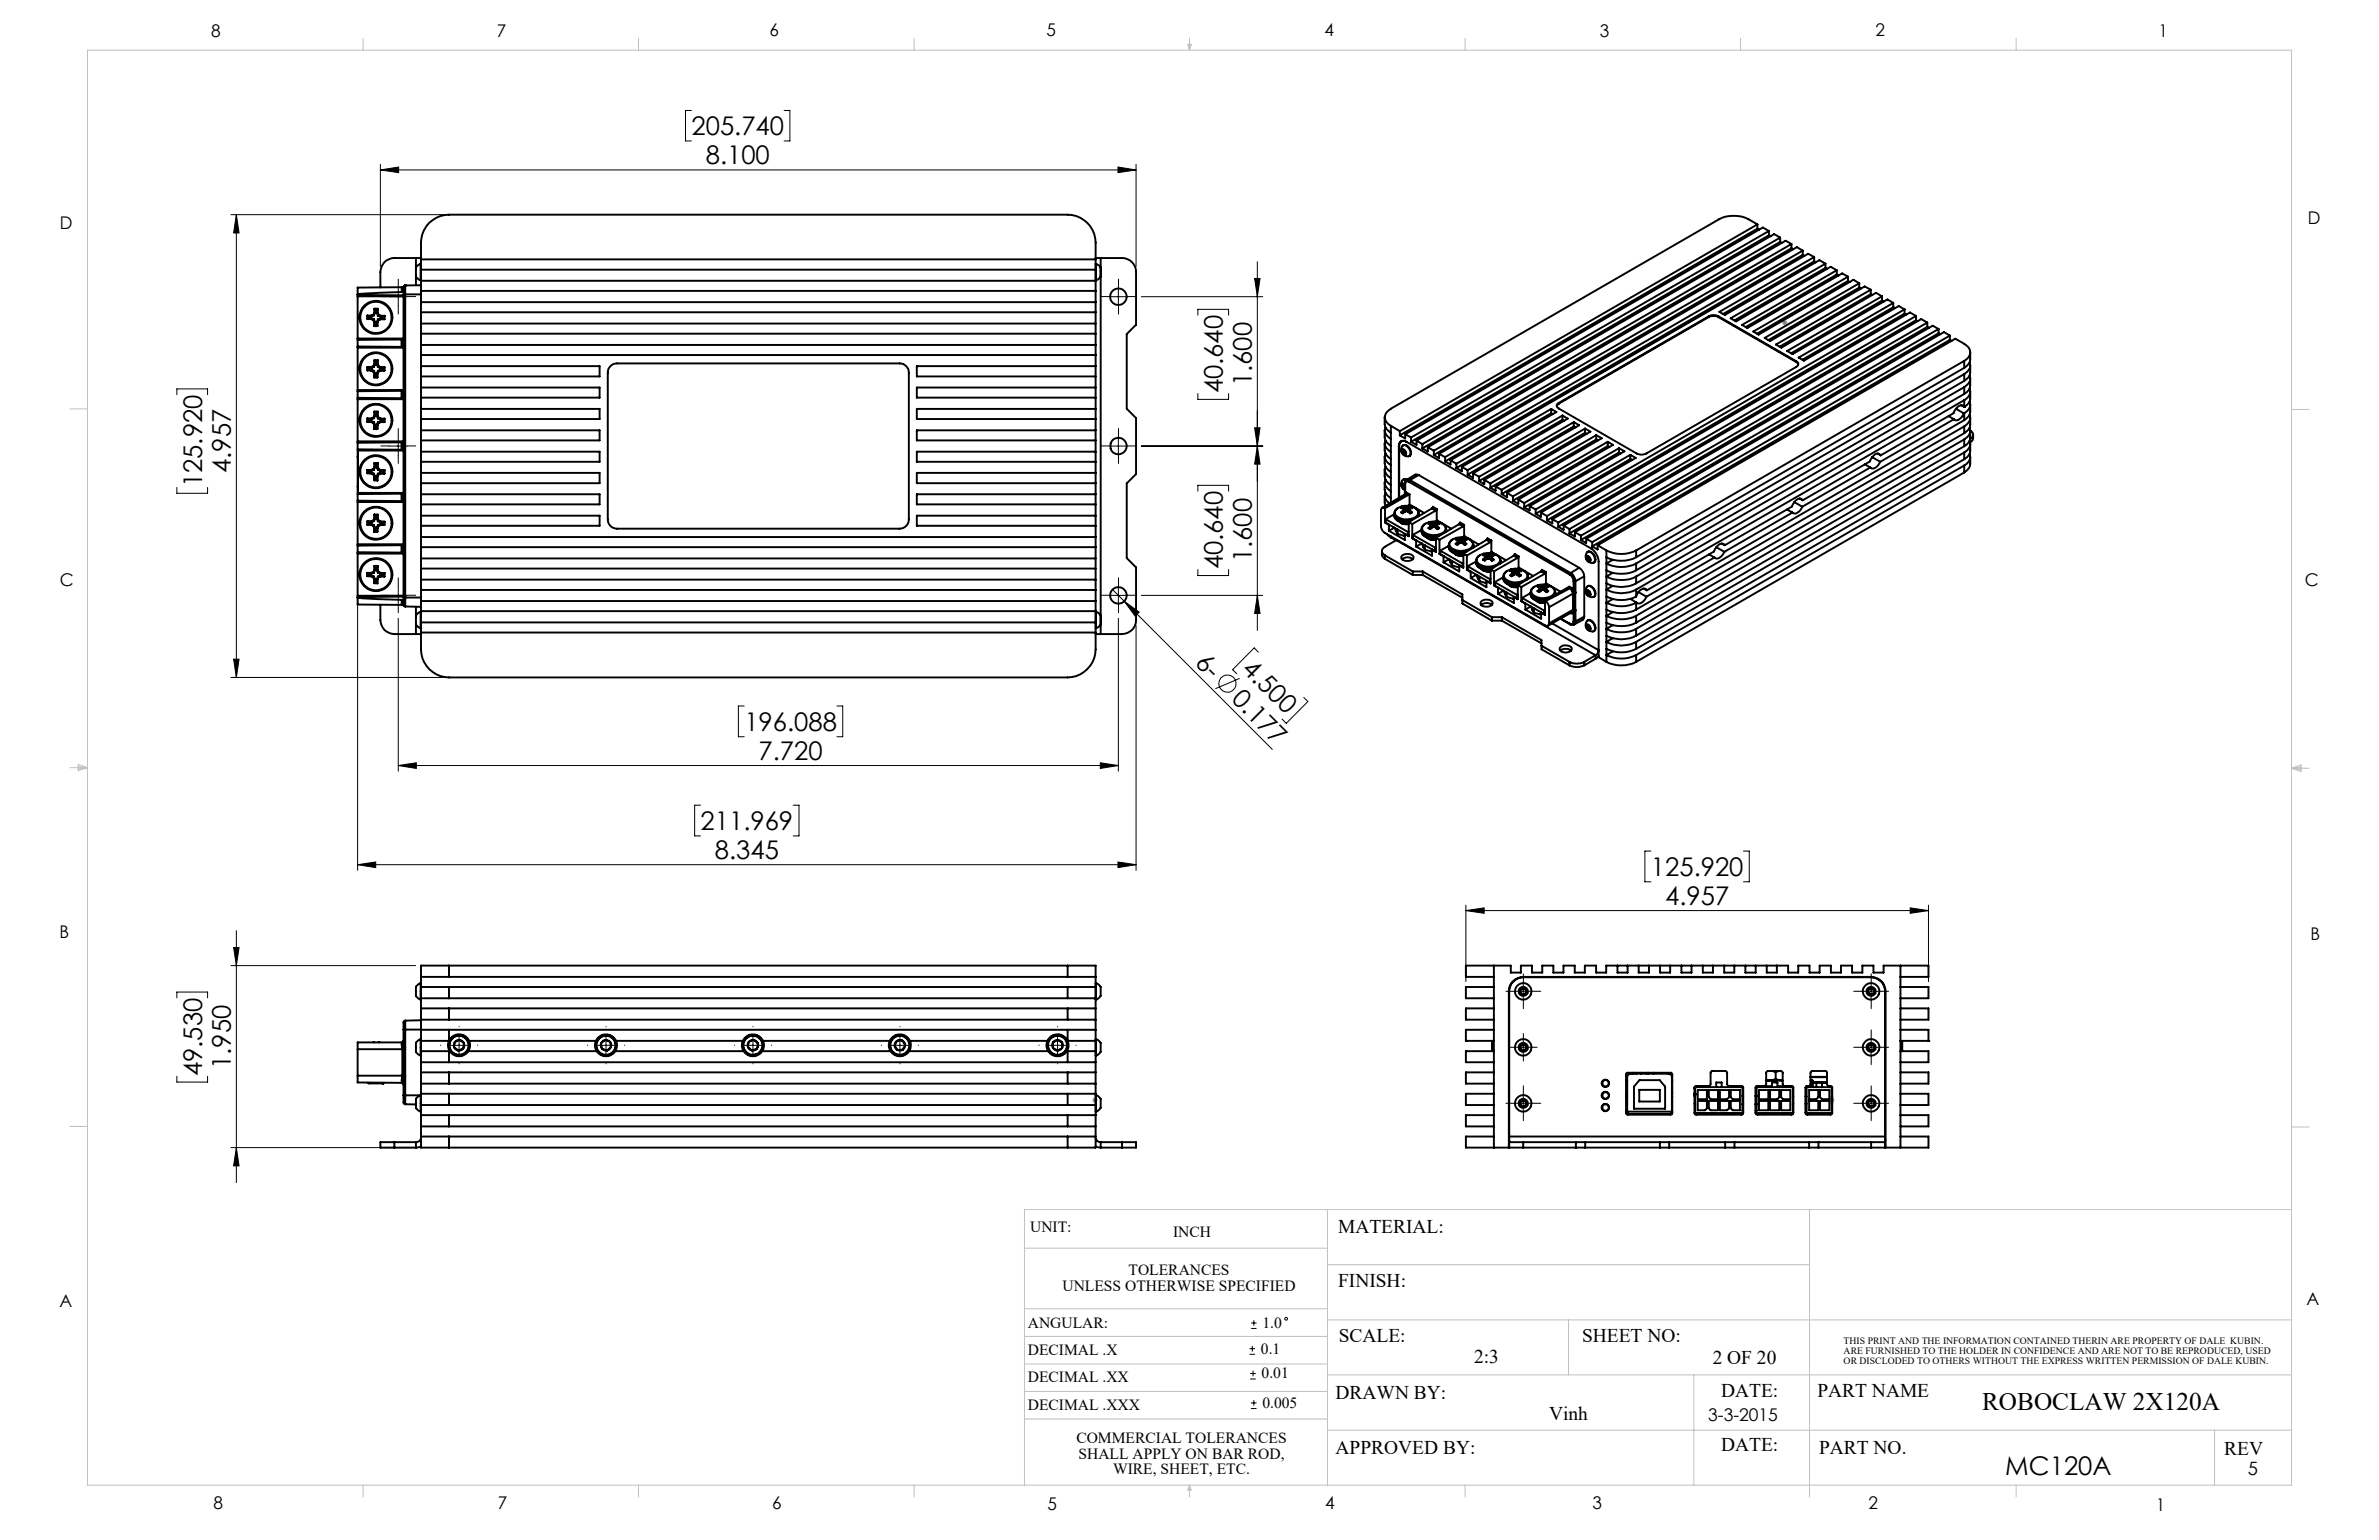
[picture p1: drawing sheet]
<svg xmlns="http://www.w3.org/2000/svg" width="432mm" height="279mm" viewBox="0 0 432 279" stroke-linecap="round" stroke-linejoin="round" font-family="sans-serif">
<defs><g id="words">
<g font-size="4.7">
<text x="125.5" y="24.6">205.740</text>
<text x="128.1" y="29.8">8.100</text>
<text x="222" y="71.4" transform="rotate(-90 222 71.4)">40.640</text>
<text x="227.2" y="70.1" transform="rotate(-90 227.2 70.1)">1.600</text>
<text x="36.7" y="88.4" transform="rotate(-90 36.7 88.4)">125.920</text>
<text x="41.9" y="85.8" transform="rotate(-90 41.9 85.8)">4.957</text>
<text x="222" y="103.3" transform="rotate(-90 222 103.3)">40.640</text>
<text x="227.2" y="102" transform="rotate(-90 227.2 102)">1.600</text>
<text x="216.8" y="120.4" transform="rotate(45 216.8 120.4)">6-</text>
<text x="225.2" y="121.5" transform="rotate(45 225.2 121.5)">4.500</text>
<text x="223.4" y="127.1" transform="rotate(45 223.4 127.1)">0.177</text>
<text x="135.1" y="132.6">196.088</text>
<text x="137.7" y="137.9">7.720</text>
<text x="127.2" y="150.6">211.969</text>
<text x="129.8" y="155.9">8.345</text>
<text x="299.7" y="158.9">125.920</text>
<text x="302.2" y="164.2">4.957</text>
<text x="36.7" y="195.2" transform="rotate(-90 36.7 195.2)">49.530</text>
<text x="41.9" y="194" transform="rotate(-90 41.9 194)">1.950</text>
<text x="364" y="267.6">MC120A</text>
</g>
<text font-size="4.6" x="359.8" y="255.8">ROBOCLAW 2X120A</text>
<g font-size="3.5">
<text x="242.9" y="223.7">MATERIAL:</text>
<text x="242.9" y="233.5">FINISH:</text>
<text x="243" y="243.6">SCALE:</text>
<text x="287.1" y="243.6">SHEET NO:</text>
<text x="267.6" y="247.3">2:3</text>
<text x="310.9" y="247.4">2 OF 20</text>
<text x="242.4" y="253.7">DRAWN BY:</text>
<text x="281.2" y="257.7">Vinh</text>
<text x="312.4" y="253.5">DATE:</text>
<text x="329.9" y="253.5">PART NAME</text>
<text x="242.4" y="263.9">APPROVED BY:</text>
<text x="312.4" y="263.3">DATE:</text>
<text x="330.2" y="263.8">PART NO.</text>
<text x="403.7" y="264">REV</text>
</g>
<text font-size="3.3" x="408" y="267.6">5</text>
<g font-size="3.2">
<text x="38.3" y="6.7">8</text>
<text x="90.2" y="6.7">7</text>
<text x="139.7" y="6.5">6</text>
<text x="190" y="6.5">5</text>
<text x="240.4" y="6.5">4</text>
<text x="290.4" y="6.7">3</text>
<text x="340.4" y="6.5">2</text>
<text x="391.9" y="6.7">1</text>
<text x="10.9" y="41.6">D</text>
<text x="418.9" y="40.7">D</text>
<text x="10.9" y="106.3">C</text>
<text x="418.4" y="106.4">C</text>
<text x="10.8" y="170.2">B</text>
<text x="419.4" y="170.6">B</text>
<text x="10.8" y="237.2">A</text>
<text x="418.6" y="236.8">A</text>
<text x="310" y="257.8">3-3-2015</text>
<text x="38.8" y="273.8">8</text>
<text x="90.4" y="273.8">7</text>
<text x="140.2" y="273.8">6</text>
<text x="190.1" y="273.9">5</text>
<text x="240.5" y="273.8">4</text>
<text x="289" y="273.9">3</text>
<text x="339.1" y="273.8">2</text>
<text x="391.4" y="274.1">1</text>
</g>
<g font-size="2.8">
<text x="187" y="223.6">UNIT:</text>
<text x="212.9" y="224.4">INCH</text>
<text x="204.8" y="231.4">TOLERANCES</text>
<text x="192.8" y="234.2">UNLESS OTHERWISE SPECIFIED</text>
<text x="186.5" y="240.9">ANGULAR:</text>
<text x="186.5" y="245.9">DECIMAL .X</text>
<text x="228.9" y="245.6">0.1</text>
<text x="229.2" y="240.9">1.0</text>
<text x="186.5" y="250.7">DECIMAL .XX</text>
<text x="229" y="250.1">0.01</text>
<text x="186.5" y="255.9">DECIMAL .XXX</text>
<text x="229.1" y="255.4">0.005</text>
<text x="195.4" y="261.8">COMMERCIAL TOLERANCES</text>
<text x="195.8" y="264.6">SHALL APPLY ON BAR ROD,</text>
<text x="202" y="267.4">WIRE, SHEET, ETC.</text>
</g>
<g font-size="1.8">
<text x="334.6" y="243.9">THIS PRINT AND THE INFORMATION CONTAINED THERIN ARE PROPERTY OF DALE KUBIN.</text>
<text x="334.6" y="245.7">ARE FURNISHED TO THE HOLDER IN CONFIDENCE AND ARE NOT TO BE REPRODUCED, USED</text>
<text x="334.6" y="247.4">OR DISCLODED TO OTHERS WITHOUT THE EXPRESS WRITTEN PERMISSION OF DALE KUBIN.</text>
</g>
</g></defs>
<g fill="none" stroke="#000" stroke-width=".18">
<path d="M41.9 38.9h38.6M42.9 38.9l.5 3.4h-1zM42.9 38.9v84M69 29.8v18.6M69 30.8h137.2M69 30.8l3.4-.5v1zM125.5 20h-1.1v5.6h1.1M142.3 20h1.1v5.6h-1.1M202.9 30.3l3.3 .5-3.3 .5zM206.2 29.8v18.6M70.6 53.8h3.3M72.3 52.2v3.3"/>
<path d="M201.3 53.8h3.3M203 52.2v3.3M207.2 53.8h22M217.4 57.2v-1.1h5.6v1.1M227.7 50.5h1l-.5 3.3zM228.2 47.5v66.9M32.1 71.6v-1h5.6v1M72.3 79.3v3.3M203 79.3v3.3M217.4 71.4v1.1h5.6v-1.1M227.7 77.6h1l-.5 3.3zM32.1 88.4v1.1h5.6v-1.1"/>
<path d="M70.6 80.9h3.3M201.3 80.9h3.3M207.2 80.9h22M217.4 89.1v-1h5.6v1M228.2 80.9l.5 3.3h-1zM42.4 119.6h1l-.5 3.3zM64.9 109.1v48.8M70.6 108h3.3M72.3 106.4v3.3M72.3 112.2v27.7M201.3 108h3.3M201.9 107l2.1 2.1"/>
<path d="M203 106.4v3.3M203 112.2v27.7M204 109.1l26.9 26.9M204 109.1l2.8 2-.8 .7zM206.2 113.5v44.4M207.2 108h22M217.4 103.3v1.1h5.6v-1.1M228.2 108l.5 3.3h-1zM228.4 118.3l-.8-.8-3.9 4 .8 .7M41.9 122.9h38.6M72.3 138.9h130.7M72.3 138.9l3.3-.5v1z"/>
<path d="M135.1 128.1h-1.1v5.6h1.1M151.9 128.1h1.1v5.6h-1.1M199.7 138.4l3.3 .5-3.3 .5zM225 123.1l-4.4 1.9M236.6 126.5l.8 .8-3.9 3.9-.8-.7M64.9 156.9h141.3M64.9 156.9l3.3-.5v1zM127.1 146.1h-1v5.6h1M144 146.1h1v5.6h-1M202.9 156.4l3.3 .5-3.3 .5zM299.6 154.4h-1v5.6h1M316.4 154.4h1.1v5.6h-1.1"/>
<path d="M41.9 175.2h33.5M42.4 171.9h1l-.5 3.3zM42.9 168.8v45.8M266.1 165.2l3.3-.5v1zM266.1 164.2v13.9M266.1 165.2h83.9M274.8 179.8h3.3M276.5 178.2v3.3M337.9 179.8h3.4M339.6 178.2v3.3M346.7 164.7l3.3 .5-3.3 .5zM350 164.2v13.9"/>
<path d="M32.1 181v-1h5.6v1M32.1 195.3v1h5.6v-1M81.7 189.7h3.3M83.3 188v3.3M108.3 189.7h3.4M110 188v3.3M135 189.7h3.3M136.7 188v3.3M161.7 189.7h3.3M163.3 188v3.3M190.3 189.7h3.3M191.9 188v3.3"/>
<path d="M274.8 190h3.3M276.5 188.3v3.4M276.5 198.5v3.4M337.9 190h3.4M339.6 188.3v3.4M339.6 198.5v3.4M41.9 208.2h33.5M42.9 208.2l.5 3.3h-1zM274.8 200.2h3.3M337.9 200.2h3.4M227.6 239.5v1M226.8 245.7h1"/>
<path d="M226.8 244.7h1M226.9 250.2h1M226.9 249.2h1M227 255.6h1.1M227 254.5h1.1M227.1 241h1M227.1 240h1M227.3 244.2v1M227.4 248.7v1M227.6 254v1"/>
<circle cx="222.8" cy="124" r="1.55"/>
<circle cx="233.4" cy="239.3" r=".25"/>
</g>
<path d="M323.4 58.6h1M323.6 58.2l.7 .7M324 58.1v1M324.3 58.2l-.7 .7M198.3 199.6h.9M198.4 199.2l.7 .8M198.8 199.1v1M199.1 199.2l-.7 .8M332 199.6h1M332.1 199.2l.7 .8M332.5 199.1v1M332.8 199.2l-.7 .8" fill="none" stroke="#808080" stroke-width=".18"/>
<g fill="none" stroke="#000" stroke-width=".18" stroke-dasharray="15.2 1.3 1.3 1.3">
<path d="M70.6 53.8h-1.5M72.3 52.1v-1.5M72.3 55.5v1.5M74 53.8h1.5M201.3 53.8h-1.5M203 52.1v-1.5M203 55.5v1.5M204.7 53.8h1.5M72.3 79.2v-1.5M203 79.2v-1.5M70.6 80.9h-1.5M72.3 82.6v1.5"/>
<path d="M74 80.9h1.5M201.3 80.9h-1.5M203 82.6v1.5M204.7 80.9h1.5M70.6 108h-1.5M72.3 106.3v-1.5M72.3 109.7v1.5M74 108h1.5M201.3 108h-1.5M203 106.3v-1.5M203 109.7v1.5M204.7 108h1.5"/>
<path d="M274.8 179.8h-1.5M276.5 178.2v-1.5M278.2 179.8h1.5M338 179.8h-1.5M339.6 178.2v-1.5M341.3 179.8h1.5M80 189.6h-.1M83.3 186.3v-.1M83.3 193h.1M86.7 189.6h.1M106.7 189.6h-.1M110 186.3v-.1"/>
<path d="M110 193h.1M113.3 189.6h.1M133.3 189.6h.1M136.7 186.3v-.1M136.7 193h.1M140 189.6h.1M160 189.6h.1M163.3 186.3v-.1M163.3 193h.1M166.7 189.6h.1M188.6 189.6h.1M192 186.3v-.1"/>
<path d="M192 193h.1M195.3 189.6h.1M274.8 190h-.8M276.5 198.5v-1.5M276.5 188.3v-.8M276.5 191.7v.8M276.5 181.5v1.5M278.2 190h.8M338 190h-1.5M339.6 181.5v1.5M339.6 188.3v-1.5M339.6 191.7v1.5"/>
<path d="M339.6 198.5v-1.5M341.3 190h1.5M274.8 200.2h-1.5M276.5 201.8v1.5M278.2 200.2h1.5M338 200.2h-1.5M339.6 201.8v1.5M341.3 200.2h1.5"/>
</g>
<g fill="none" stroke="#c0c0c0" stroke-width=".18">
<path d="M15.9 9.1h400v260.4h-400zM65.9 6.9v2.2M115.9 6.9v2.2M165.9 6.9v2.2M215.6 8h.6l-.3 1.1zM215.7 8l.2 1.1M215.9 6.9v2.2M216 8l-.1 1.1M265.9 6.9v2.2M315.9 6.9v2.2M365.9 6.9v2.2M12.7 74.2h3.2"/>
<path d="M415.9 74.3h3.2M12.7 139.3h3.2M14.2 139.1l1.7 .2M14.2 138.7l1.7 .6-1.7 .5zM15.9 139.3l-1.7 .3M415.9 139.4h3.2M415.9 139.4l1.8-.6v1.2zM415.9 139.4l1.8 .3M417.7 139.2l-1.8 .2M12.7 204.4h3.2M240.9 219.5v50M328.4 219.5v52.1"/>
<path d="M415.9 204.5h3.2M415.9 219.5h-230v50M185.9 237.5h55M185.9 226.4h55M240.9 239.5h175M240.9 229.4h87.5M284.7 239.5v9.9M185.9 257.5h55M185.9 252.4h55M185.9 247.5h55M185.9 242.5h55M240.9 259.5h175"/>
<path d="M240.9 249.4h175M307.4 249.4v20.1M402 259.5v10M65.9 269.5v2.1M115.9 269.5v2.1M165.9 269.5v2.1M215.9 269.5v2.1M215.9 269.5l.3 .8h-.6zM265.9 269.5v2.1M365.9 269.5v2.1"/>
</g>
<g fill="#000">
<path d="M204 109.1l2.8 2-.8 .7z"/>
<path d="M42.9 38.9l.5 3.4h-1zM42.4 119.6h1l-.5 3.3z"/>
<path d="M228.2 108l.5 3.3h-1zM227.7 77.6h1l-.5 3.3zM228.2 80.9l.5 3.3h-1zM227.7 50.5h1l-.5 3.3z"/>
<path d="M42.4 171.9h1l-.5 3.3zM42.9 208.2l.5 3.3h-1z"/>
<path d="M266.1 165.2l3.3-.5v1zM346.7 164.7l3.3 .5-3.3 .5zM69 30.8l3.4-.5v1zM202.9 30.3l3.3 .5-3.3 .5zM72.3 138.9l3.3-.5v1zM199.7 138.4l3.3 .5-3.3 .5zM64.9 156.9l3.3-.5v1zM202.9 156.4l3.3 .5-3.3 .5z"/>
</g>
<g fill="none" stroke="#000" stroke-width=".35">
<path d="M64.9 53.4v55M64.9 53.5l8.3 .1M64.9 53.8h8.3M66.7 57.3h.7M66.7 57.3v.6M66.7 57.9h.7M66.7 57.3l.4 .1M67.1 57.7h.3M67.1 57.7l-.4 .2M67.1 57.4v.3M67.1 57.4h.4M67.4 57.9l.3 .2"/>
<path d="M67.4 57.7v.2M67.4 57.7l.5 .2M67.4 57.3l.1 .1M67.7 58.1l.2 .3M67.8 57.1l-.4 .2M67.8 57.1l.1 .1M67.9 57.9l-.2 .2M67.9 57.9l.2 .5M67.9 57.2l-.4 .2M67.9 56.8l-.1 .3M67.9 58.4v.8M67.9 59.2h.6"/>
<path d="M67.9 56.8h.2M67.9 56v.8M67.9 56h.7M67.9 56l.2 .4M68.1 58.7h.3M68.1 58.4v.3M68.1 58.4h-.2M68.1 58.7l-.2 .5M68.1 56.4h.3M68.1 56.4v.4M68.1 56.8l-.2 .4M68.4 58.7l.1 .5"/>
<path d="M68.4 56.4v.4M68.4 58.4h.1M68.4 56.8l.2 .5M68.4 58.4v.3M68.5 58.4v.8M68.6 56.8l.1 .3M68.6 56v.8M68.6 58l.1 .1M68.6 58l-.2 .4M68.6 57.3l.4 .1M68.6 56.8h-.2M68.6 56l-.2 .4"/>
<path d="M68.7 58.1l-.2 .3M68.7 57.1l.4 .2M68.7 57.1l-.1 .2M69 57.8l-.4 .2M69 57.8l.1 .1M69 57.8h.4M69 57.4h.4M69.1 57.9l-.4 .2M69.1 57.9h.7M69.1 57.3h.7M69.1 57.3l-.1 .1M69.4 57.4v.4"/>
<path d="M69.4 57.8l.4 .1M69.8 57.3v.6M69.8 57.3l-.4 .1M72.9 52.4v.6M72.9 53l-8 .4M73 52.1l-.1 .3M73 52.1l-8.1 .1v1.2M73 52.1h.1M73.2 52.1v1.3M73.2 53.4h.4M73.2 52.1l-.3 .3M73.2 52.4v.2l-.3 .4"/>
<path d="M73.2 53.4v55M73.3 52l-.3 .1M73.3 52h.1M73.6 51.8h.1M73.6 51.8v1.6M73.6 51.8l-.3 .2-.1 .1M73.6 51.8l-.3 .2M73.6 53.4v55M73.6 53.4h2.8M75.5 46.8h.9M75.5 46.8h-3.9a2.53 2.53 0 0 0-2.6 2.6v2.7M75.5 46.8v2.1"/>
<path d="M75.5 49.8v2M76.3 47.9l-.2 .1a1.02 1.02 0 0 0-.6 1.4v.3a1.09 1.09 0 0 0 .8 1.2M76.3 47.9v3M76.3 50.9h.1M76.3 47.9h.1M76.4 51.8h-2.8M76.4 47.1h122.5M76.4 48.9h122.5M76.4 50.9h122.5M76.4 52.8h122.5M76.4 54.8h122.5M76.4 58.7h122.5"/>
<path d="M76.4 56.7h122.5M77.9 40.4a5.4 5.4 0 0 1 3.6-1.5h112.3a5.1 5.1 0 0 1 5.1 5.1v73.8a5.2 5.2 0 0 1-5.1 5.1h-112.3a5.1 5.1 0 0 1-5.1-5.1v-73.8a5.2 5.2 0 0 1 1.5-3.6zM198.9 46.8h.9M198.9 50.9h.1M198.9 47.9h.1M198.9 47.9l.3 .1a1.1 1.1 0 0 1 .6 1.4v.3a1.08 1.08 0 0 1-.9 1.2M198.9 47.9v3M199.8 46.8h3.9a2.53 2.53 0 0 1 2.5 2.6v9.5l-1.7 1.7v13.6l1.7 1.6v10.2l-1.7 1.7v13.5l1.7 1.7v9.6a2.53 2.53 0 0 1-2.5 2.5h-3.9M199.8 46.8v68.2M310.1 57.4a1.76 1.76 0 0 1 1.8 0M310.1 57.5a2.02 2.02 0 0 1 1.8 0M310.1 57.4v.1"/>
<path d="M310.1 57.4l-27.2 15.7M310.1 57.5l-27.2 15.7M311.9 57.4l14.1 8.1M311.9 57.5l14.1 8.2M311.9 57.4v.1M319 40.7a6.5 6.5 0 0 0-7-.9l-59.6 34.4a1.61 1.61 0 0 0-.4 2.7l.4 .4M319 41.5l-64.9 37.5M319 41.5l.3 .2M319 40.7l-64.9 37.5M319 40.7v.8M321.1 41.9l-1.1-.6-64.9 37.5M321.1 42.7l-65 37.5"/>
<path d="M321.1 42.7l.2 .2M321.1 41.9l-65 37.5M321.1 41.9v.8M323.1 43.9l-64.9 37.5M323.1 43.9l.3 .2M323.1 43.1l-64.9 37.5M323.1 43.1v.8M323.1 43.1l-1.1-.6-64.9 37.4M325.2 45l-65 37.6M325.2 45l.3 .2M325.2 44.3l-65 37.5M325.2 44.3v.7"/>
<path d="M325.2 44.3l-1.1-.6-64.9 37.4M327.2 46.2l-64.9 37.5M327.2 46.2l.3 .2M327.2 45.5l-64.9 37.4M327.2 45.5v.7M327.2 45.5l-1.1-.7-64.9 37.5M329.3 46.6l-1.1-.6-64.9 37.5M329.3 46.6l-17.2 10 1 .6 17.1-10 1.1 .6M329.3 47.4l-16.6 9.6M329.3 47.4l.3 .2M329.3 46.6v.8M331.3 47.8l-17.2 9.9 1 .6 17.2-9.9 1.1 .6"/>
<path d="M331.3 48.6l-16.5 9.5M331.3 48.6l.3 .2M331.3 47.8v.8M333.4 49l-17.2 9.9 .9 .6 17.3-9.9 1 .6M333.4 49.8l-16.5 9.5M333.4 49.8l.3 .2M333.4 49v.8M335.4 50.2l-17.2 9.9 1 .6 17.2-9.9 1.1 .6M335.4 51l-16.5 9.5M335.4 51l.3 .2M335.4 50.2v.8M337.5 51.4l-17.2 9.9 1 .6 17.2-9.9 1 .6"/>
<path d="M337.5 52.2l-16.5 9.5M337.5 52.2l.3 .2M337.5 51.4v.8M339.5 52.6l-17.2 9.9 1 .6 17.2-10 1.1 .7M339.5 53.4l-16.5 9.5M339.5 53.4l.3 .1M339.5 52.6v.8M341.6 53.8l-17.2 9.9 1 .5 17.2-9.9 1 .7M341.6 54.5l-16.5 9.6M341.6 54.5l.3 .2M341.6 53.8v.7M343.6 55l-17.1 9.9 .9 .5 17.2-9.9 1.1 .6"/>
<path d="M343.6 55.7l-16.5 9.6M343.6 55.7l.4 .2M343.6 55v.7M345.7 56.9l-64.9 37.5M345.7 56.9l.3 .2M345.7 56.1l-64.9 37.5M345.7 56.1v.8M347.8 57.3l-1.1-.6-64.9 37.5M347.8 58.1l-65 37.5M347.8 58.1l.3 .2M347.8 57.3l-65 37.5M347.8 57.3v.8"/>
<path d="M349.8 59.3l-64.9 37.5M349.8 59.3l.3 .2M349.8 58.5l-64.9 37.5M349.8 58.5v.8M349.8 58.5l-1.1-.6-64.9 37.5M351.9 59.7l-65 37.5M351.9 59.7v.8M351.9 59.7l-1.1-.6-64.9 37.5M64.9 62.9h8M64.9 72.2h8M64.9 61.4h8.3M64.9 70.8h8.3"/>
<path d="M64.9 63.1h8.3M64.9 72.4h8.3M66.7 66.6v.6M66.7 67.2h.7M66.7 75.9h.7M66.7 75.9v.7M66.7 76.6h.7M66.7 66.6l.4 .1M66.7 75.9l.4 .2M67.1 67.1l-.4 .1M67.1 67.1h.3M67.1 76.4l-.4 .2"/>
<path d="M67.1 76.4h.3M67.1 66.7v.4M67.1 76.1v.3M67.1 66.7h.4M67.1 76.1h.4M67.4 67.2l.3 .2M67.4 76.6l.3 .1M67.4 66.6h-.7M67.4 67.1v.1M67.4 67.1l.5 .2M67.4 66.6l.1 .1M67.4 76.4v.2"/>
<path d="M67.4 76.4l.5 .2M67.4 75.9l.1 .2M67.7 67.4l.2 .3M67.7 76.7l.2 .4M67.8 66.4l-.4 .2M67.8 75.8l-.4 .1M67.8 66.4l.1 .2M67.8 75.8l.1 .1M67.9 67.3l-.2 .1M67.9 67.3l.2 .4M67.9 66.6l-.4 .1M67.9 76.6l-.2 .1"/>
<path d="M67.9 76.6l.2 .4M67.9 75.9l-.4 .2M67.9 66.1l-.1 .3M67.9 67.7v.8M67.9 68.5h.6M67.9 75.4l-.1 .4M67.9 77.1v.7M67.9 77.8h.6M67.9 67.7h.2M67.9 66.1h.2M67.9 75.4l.2 .1M67.9 65.4v.7"/>
<path d="M67.9 65.4h.7M67.9 74.7v.7M67.9 74.7h.7M67.9 65.4l.2 .4M67.9 74.7l.2 .4M68.1 68.1h.3M68.1 77.4h.3M68.1 67.7v.4M68.1 77v.4M68.1 68.1l-.2 .4M68.1 77l-.2 .1M68.1 77.4l-.2 .4"/>
<path d="M68.1 65.8h.3M68.1 75.1h.3M68.1 65.8v.3M68.1 75.1v.4M68.1 66.1l-.2 .5M68.1 75.5l-.2 .4M68.4 68.1l.1 .4M68.4 77.4l.1 .4M68.4 65.8v.3M68.4 75.1v.4M68.4 67.7l.1 .1M68.4 66.1l.2 .5"/>
<path d="M68.4 66.1h.2M68.4 67.7v.4M68.4 77l.1 .1M68.4 75.5l.2 .4M68.4 77v.4M68.5 67.8v.7M68.5 77.1v.7M68.6 66.1l.1 .4M68.6 65.4v.7M68.6 75.4l.1 .4M68.6 74.7v.7M68.6 67.3l-.2 .4"/>
<path d="M68.6 67.3l.1 .1M68.6 66.6l.4 .2M68.6 65.4l-.2 .4M68.6 76.6l-.2 .4M68.6 76.6l.1 .1M68.6 75.9l.4 .2M68.6 75.4l-.2 .1M68.6 74.7l-.2 .4M68.7 67.4l-.2 .4M68.7 76.7l-.2 .4M68.7 66.5l.4 .1M68.7 75.8l.4 .2"/>
<path d="M68.7 66.5l-.1 .1M68.7 75.8l-.1 .1M69 67.1l-.4 .2M69 67.1l.1 .2M69 67.1h.4M69 66.8h.4M69 76.4l-.4 .2M69 76.4l.1 .2M69 76.4h.4M69 76.1h.4M69.1 67.3l-.4 .1M69.1 66.6h.7"/>
<path d="M69.1 76.6l-.4 .1M69.1 76.6h.7M69.1 76h.7M69.1 66.6l-.1 .2M69.1 76l-.1 .1M69.4 66.8v.3M69.4 76.1v.3M69.4 67.1l.4 .1M69.4 76.4l.4 .2M69.8 67.2l-.7 .1M69.8 66.6v.6M69.8 76v.6"/>
<path d="M69.8 66.6l-.4 .2M69.8 76l-.4 .1M72.9 61.6h.3M72.9 62.9h.3M72.9 70.9h.3M72.9 72.2h.3M72.9 61.6v1.3M72.9 70.9v1.3M72.9 61.6l-8 .1M72.9 70.9l-8 .1M76.4 62.6h122.5M76.4 60.5h122.5"/>
<path d="M76.4 78.1h32.4v1.8h-32.4M76.4 66.4h32.4v1.9h-32.4M76.4 70.3h32.4v1.8h-32.4M76.4 74.2h32.4v1.8h-32.4M76.4 64.4h122.5M110.8 66.4a1.42 1.42 0 0 1 1.2-.5h51.3a1.69 1.69 0 0 1 1.7 1.7v26.6a1.69 1.69 0 0 1-1.7 1.7h-51.3a1.69 1.69 0 0 1-1.7-1.7v-26.6a1.42 1.42 0 0 1 .5-1.2zM198.9 78.1h-32.5v1.8h32.5M198.9 74.2h-32.5v1.8h32.5M198.9 70.3h-32.5v1.8h32.5M198.9 66.4h-32.5v1.9h32.5M251.3 75.7a2.44 2.44 0 0 0 1.1 2.8M251.3 78.1a2.44 2.44 0 0 0 1.1 2.8"/>
<path d="M251.5 77.5a1.67 1.67 0 0 0 .9 2.2M251.5 79.9a1.67 1.67 0 0 0 .9 2.1M252.4 77.3v13.9M252.4 77.3l1.7 .9M254.1 78.2v.8M254.6 80l-.2 .1M255.1 78.8v.8l-1-.6M255.1 78.8l1 .6M256.1 79.4v.8M257.1 79.9v.8l-1-.5M257.1 79.9l1.1 .7M281.6 74.2l.9 .6-17.2 9.9"/>
<path d="M281.6 74.2l-17.3 9.9M281.6 75l-17.3 9.9M281.6 75l.2 .1M281.6 74.2v.8M282.9 73.2l-.3 .5M282.9 73.1v.1M283.6 75.4l1 .6-17.2 9.9M283.6 75.4l-17.2 9.9M283.6 76.2l-17.2 9.9M283.6 76.2l.3 .1M283.6 75.4v.8M285.6 76.6l1 .6-17.2 9.9"/>
<path d="M285.6 76.6l-17.1 9.9M285.6 77.4l.4 .1M285.6 77.4l-17.1 9.9M285.6 76.6v.8M287.7 77.8l1 .5-17.2 10M287.7 77.8l-17.2 9.9M287.7 78.5l-17.2 10M287.7 78.5l.3 .2M287.7 77.8v.7M289.7 79l-17.1 9.9M289.7 79l1 .5-17.2 9.9M289.7 79.7l-17.1 9.9"/>
<path d="M289.7 79.7l.4 .2M289.7 79v.7M326 65.5a.55 .55 0 0 1 .4 .6 .55 .55 0 0 1-.4 .5l-27.2 15.7a2.02 2.02 0 0 1-1.8 0l-14.1-8.2a.53 .53 0 0 1-.4-.5 .53 .53 0 0 1 .4-.5M326 65.7l.4 .4M326 65.5v.2M351.9 60.5l-65 37.5M351.9 60.5l.3 .1M353.7 75.5l.9 .6M353.9 61.7l-64.9 37.4M353.9 61.7l.3 .1M353.9 60.9l-64.9 37.5M353.9 60.9v.8"/>
<path d="M353.9 60.9l-1.1-.6-64.9 37.5M354.6 76.1l-13.3 7.7M355 74.2l1.4 .8M356 73.5l.5 .3M356.4 75l-.6 .9a.81 .81 0 0 1-1.2 .2M356.5 65.5a1.65 1.65 0 0 0 1.1-1.6 1.65 1.65 0 0 0-1.1-1.5l-1.6-.9-64.9 37.4M356.5 73.8a.71 .71 0 0 0-.6-.3 .71 .71 0 0 0-.7 .4l-.6 1.1-13.3 7.6M356.5 73.8h.1M356.5 65.5l-59.5 34.4M356.5 67.9l-59.5 34.3M356.5 65.5v1.2M356.5 67.9v1.2"/>
<path d="M356.5 70.2v1.3M356.5 72.6v1.2M356.5 75v1.2M356.5 77.4v1.2M356.5 79.7v1.3M356.5 66.7l-59.5 34.4M356.5 70.2l-59.5 34.4M356.5 69.1l-59.5 34.4M356.5 72.6l-59.5 34.4M356.5 71.5l-59.5 34.3M356.5 77.4l-59.5 34.3M356.5 75h-.1"/>
<path d="M356.5 76.2l-59.5 34.4M356.5 79.7l-59.5 34.4M356.5 78.6l-59.5 34.4M357.5 65.8a1.67 1.67 0 0 1-1 2.1M357.5 68.1a1.67 1.67 0 0 1-1 2.1M357.5 70.5a1.67 1.67 0 0 1-1 2.1M357.5 75.2a1.67 1.67 0 0 1-1 2.2M357.5 77.6a1.67 1.67 0 0 1-1 2.1M357.5 80a1.67 1.67 0 0 1-1 2.1M357.5 72.8a1.67 1.67 0 0 1-1 2.2M357.6 78.1a.82 .82 0 0 1 .5 .8 .82 .82 0 0 1-.5 .8M357.6 63.9a2.36 2.36 0 0 1-1.1 2.8"/>
<path d="M357.6 66.3a2.34 2.34 0 0 1-1.1 2.8M357.6 68.7a2.34 2.34 0 0 1-1.1 2.8M357.6 71a2.34 2.34 0 0 1-1.1 2.8M357.6 73.4a2.36 2.36 0 0 1-1.1 2.8M357.6 75.8a2.36 2.36 0 0 1-1.1 2.8M357.6 78.2a2.34 2.34 0 0 1-1.1 2.8M358.1 78.9a1.14 1.14 0 0 1-.5 1.4v-.6M64.9 81.5l8 .1M64.9 90.8l8 .1M64.9 88.3h.1M64.9 82.9h.1M64.9 80.1h8.3"/>
<path d="M64.9 98.7h8.3M64.9 91.1h8.3M66.7 85.3h.7M66.7 85.3v.6M66.7 85.9h.7M66.7 94.6h.7M66.7 94.6v.6M66.7 95.2h.7M66.7 85.3l.4 .1M66.7 94.6l.4 .1M67.1 85.7l-.4 .2M67.1 85.7l.3 .1"/>
<path d="M67.1 95.1l-.4 .1M67.1 95.1h.3M67.1 85.4v.3M67.1 94.7v.4M67.1 85.4h.4M67.1 94.7l.4 .1M67.4 85.9l.3 .1M67.4 95.2l.3 .2M67.4 85.8v.1M67.4 85.8l.5 .1M67.4 85.3l.1 .1M67.4 95.1v.1"/>
<path d="M67.4 95.1l.5 .2M67.4 94.6l.1 .2M67.7 86l.2 .4M67.7 95.4l.2 .3M67.8 85.1l-.4 .2M67.8 94.4l-.4 .2M67.8 85.1l.1 .1M67.8 94.4l.1 .1M67.9 85.9l-.2 .1M67.9 85.9l.2 .5M67.9 85.2l-.4 .2M67.9 95.3l-.2 .1"/>
<path d="M67.9 95.3l.2 .4M67.9 94.5l-.4 .3M67.9 84.7l-.1 .4M67.9 86.4v.7M67.9 87.1l.6 .1M67.9 94.1l-.1 .3M67.9 95.7v.8M67.9 96.5h.6M67.9 84.7l.2 .1M67.9 94.1h.2M67.9 84v.7M67.9 84h.7"/>
<path d="M67.9 93.3v.8M67.9 93.3l.7 .1M67.9 84l.2 .4M67.9 93.3l.2 .5M68.1 86.7h.3M68.1 96.1h.3M68.1 86.4h-.2M68.1 86.4v.3M68.1 95.7v.4M68.1 86.7l-.2 .4M68.1 95.7h-.2M68.1 96.1l-.2 .4"/>
<path d="M68.1 84.4l.3 .1M68.1 93.8h.3M68.1 84.8l-.2 .4M68.1 84.4v.4M68.1 93.8v.3M68.1 94.1l-.2 .4M68.4 86.7l.1 .5M68.4 96.1l.1 .4M68.4 86.4h.1M68.4 84.8l.2 .4M68.4 86.4v.3M68.4 84.5v.3"/>
<path d="M68.4 93.8v.3M68.4 95.7h.1M68.4 94.1l.2 .5M68.4 95.7v.4M68.5 86.4v.8M68.5 95.7v.8M68.6 84.8l.1 .3M68.6 84v.8M68.6 94.1l.1 .3M68.6 93.4v.7M68.6 85.9l-.2 .5M68.6 85.9l.1 .2"/>
<path d="M68.6 85.2l.4 .2M68.6 84.8h-.2M68.6 84l-.2 .5M68.6 95.3l-.2 .4M68.6 95.3l.1 .1M68.6 94.6l.4 .2M68.6 94.1h-.2M68.6 93.4l-.2 .4M68.7 86.1l-.2 .3M68.7 95.4l-.2 .3M68.7 85.1l.4 .2M68.7 94.4l.4 .2"/>
<path d="M68.7 85.1l-.1 .1M68.7 94.4l-.1 .2M69 85.8l-.4 .1M69 85.8l.1 .1M69 85.8h.4M69 85.4h.4M69 95.1l-.4 .2M69 95.1l.1 .1M69 95.1h.4M69 94.8h.4M69.1 85.9l-.4 .2M69.1 85.9h.7"/>
<path d="M69.1 85.3h.7M69.1 95.2l-.4 .2M69.1 95.2h.7M69.1 94.6l.7 .1M69.1 85.3l-.1 .1M69.1 94.6l-.1 .2M69.4 85.4v.4M69.4 94.8v.3M69.4 85.8l.4 .1M69.4 95.1l.4 .1M69.8 85.3v.6M69.8 94.7v.5"/>
<path d="M69.8 85.3l-.4 .1M69.8 94.7l-.4 .1M72.9 80.3h.3M72.9 81.6h.3M72.9 89.6h.3M72.9 90.9h.3M72.9 98.9h.3M72.9 80.3v1.3M72.9 89.6v1.3M72.9 98.9v1.4M72.9 80.3h-8M72.9 89.6h-8"/>
<path d="M72.9 98.9l-8 .1M73.2 81.7h-8.2v7.7h8.2M76.4 82h32.4v1.8h-32.4M76.4 85.8h32.4v1.9h-32.4M76.4 89.7h32.4v1.8h-32.4M76.4 93.6h32.4v1.8h-32.4M76.4 97.4h122.5M76.4 99.3h122.5M198.9 82h-32.5v1.8h32.5M198.9 85.8h-32.5v1.9h32.5M198.9 89.7h-32.5v1.8h32.5M198.9 93.6h-32.5v1.8h32.5"/>
<path d="M250.8 100a1.2 1.2 0 0 0 .6 1.4M251.3 92.2a.42 .42 0 0 0-.4-.1 .42 .42 0 0 0-.3 .5v2.9a1.57 1.57 0 0 0 .7 1.2l29.2 16.8a.42 .42 0 0 0 .5 0 .42 .42 0 0 0 .2-.4M251.3 80.5a2.41 2.41 0 0 0 1.1 2.8M251.3 82.8a2.41 2.41 0 0 0 1.1 2.8M251.3 85.2a2.44 2.44 0 0 0 1.1 2.8M251.3 87.6a2.44 2.44 0 0 0 1.1 2.8M251.3 90v1.2l.2 .6M251.3 92.2h.1M251.4 94.8l.7 .4M251.4 92.2v2.6M251.5 82.3a1.67 1.67 0 0 0 .9 2.1M251.5 84.6a1.67 1.67 0 0 0 .9 2.1"/>
<path d="M251.5 87a1.7 1.7 0 0 0 .9 2.1M251.5 89.4a1.58 1.58 0 0 0 .7 1.9M251.5 94.7l-.1 .1M251.5 94.2l4.1 2.3M251.5 94.2v.6l4.1 2.4M251.7 96.8l.7 .7M252.1 96.3l2.9 1.7v-1.1M252.1 95.2v1.1M252.1 95.2h.1M252.4 97.5l1 .5M252.4 97.3v.2M253 93.5a2.02 2.02 0 0 0 2.4 1.4h.3"/>
<path d="M253 93.2a1.77 1.77 0 0 0 2.1 1.3l1.2-.1M253 93.5a1.77 1.77 0 0 0 2.1 1.3h.6M253 93.2v.3M253 93.3l-1.5 .9M253.1 95.7l-1 .6M253.1 95.7l.6 1.2M253.4 98l-2 1.2a.83 .83 0 0 0-.6 .8 .83 .83 0 0 0 .6 .8M253.4 98l36.2 20.9M253.5 92.3a2.93 2.93 0 0 1 3.9 .4 .99 .99 0 0 1-.9 1.3 2.6 2.6 0 0 1-3.3-.8l.1-.6zM253.5 97.9l-.1 .1M253.7 96.9l1.3 .3M253.7 96.1v.8"/>
<path d="M253.8 92.1a1.29 1.29 0 0 0-.8 1.1M253.9 81a.83 .83 0 0 1 .4-1 .83 .83 0 0 1 1 .2l33.4 19.3M253.9 81v9.3M254 80.9l-.1 .1M254.1 94.7a2.05 2.05 0 0 0 1.6 .4M254.1 94.7l.3 .2M254.2 94.8l.2 .1M254.4 94.9l.4 .1h.9l-.4 .1-.9-.2M254.4 81.6l.1-.1a.72 .72 0 0 1 .6 1.1 .77 .77 0 0 1-.7-1zM254.4 94.9h.1M254.5 88.3l.3 .3M254.5 87.9h.3"/>
<path d="M254.5 87.9v.4M254.5 82.1l.3 .3M254.5 81.7v.4M254.6 80.9v-.1a1.28 1.28 0 0 1 1.4 1.4v.3a.95 .95 0 0 1-1 .2 .95 .95 0 0 1-.6-.8l-.1-.4zM254.7 92l-.4 .2 .4 .1M254.7 92.6l-.2 .1a.22 .22 0 0 0-.1 .4 .22 .22 0 0 0 .4-.1l.5-.3 .2 .1a.48 .48 0 0 0 .8 .2l-.4-.4M254.7 92l.4 .1M254.7 87l.2-.1 .4 .1M254.7 80.8a1.28 1.28 0 0 1 1.2 1.9l-.1 .1M254.7 92.6v.5M254.7 92v.3M254.7 92.3l.1 .1"/>
<path d="M254.8 88.6l.2 .1M254.8 87.9l.2 .2M254.8 82.4h.3M254.8 81.7l.3 .3M254.8 81.7h-.3M254.8 92.4l-.1 .2M254.8 92.4v.5M254.9 88.1l.1 .1M254.9 81.8h.1M254.9 88v.1M254.9 88.1l-.4 .2M254.9 81.8l.2 .3"/>
<path d="M254.9 81.8l-.4 .3M255 87.9l-.5-.2a.78 .78 0 0 0 .5 1.1M255 88.6h-.2M255 87.7l.1 .1M255 87.7v2M255 88.5l-.2 .1M255 96.8v.1M255.1 92.1h.2M255.1 89.6l-.1 .1M255.1 82v.4M255.1 89.4l-.1 .3M255.1 89.4v.2"/>
<path d="M255.1 89.6l-4.2 2.5M255.1 92.1l-.1 .7M255.1 87.8v1.6M255.1 82.2v.2M255.1 82.2l-.3 .2M255.2 89.3l-.1 .1M255.2 89.3l.1 .3M255.2 89.3l.6 .4M255.3 87.1a.46 .46 0 0 0-.7 0 1.16 1.16 0 0 0 .4 1.8M255.3 87.1l-.3 .3v.3M255.3 80.2a.81 .81 0 0 0-1-.1 .81 .81 0 0 0-.3 .9v9.3M255.3 87.1h.6"/>
<path d="M255.3 92.1v.6M255.3 89.6l-4 2.6M255.3 89.6h-.2M255.5 91.8a1.83 1.83 0 0 1 2 1.4M255.6 96.5v.7M255.6 92.1h-.3M255.6 92.1v.8M255.7 94.7v2.6l-.7-.4M255.7 94.7l.6 .4M255.7 96.4l-.1 .1M255.7 97.1l-.1 .1M255.7 87.4a.42 .42 0 0 0-.4 0 .42 .42 0 0 0-.2 .4"/>
<path d="M255.7 87.4l29.2 16.8M255.8 92.4l.1 .2M255.8 92.4l-.1 .6M255.8 89.7v2M255.8 89.7l-4.4 2.5M255.9 91.7v-.2l2.6 1.6M255.9 87.1l-.2 .3M255.9 92.6v.5M255.9 87.1l29.2 16.9M256 92l.3 .2-.5 .2M256 92l-.4 .1M256 92l-.1 .3"/>
<path d="M256 91.6l-.3 .2M256.3 95.1v2.5M256.3 97.6l.7 .5M256.4 97.6h-.1M256.4 97v.7l4.1 2.3M256.4 97l4.1 2.4M257 98.1v1.1M257 99.2l2.9 1.6v-1.1M257.1 98l-.1 .1M257.5 86.2l-.6-.1-1.6 1M257.5 86.2l29.1 16.8M257.5 86.2l-1.6 .9"/>
<path d="M257.6 93.2l-.2 .5M257.6 93.2l-.1 .4v-.1M258 96.2l-1.6 .8M258 96.4a1.94 1.94 0 0 0 2.3 1.4h.3M258.1 98.6l.5 1.1M258.1 98.6l-1.1 .6M258.2 80.6v.8M258.5 95.1a2.93 2.93 0 0 1 3.8 .4 1.04 1.04 0 0 1-.9 1.4 2.6 2.6 0 0 1-3.3-.9v-.3zM258.6 99.7l1.3 .3M258.6 98.9v.8M258.7 95a1.15 1.15 0 0 0-.7 1.1M259 97.6a2.02 2.02 0 0 0 1.6 .4"/>
<path d="M259.1 97.6l.3 .2M259.2 81.1v.8l-1-.5M259.2 81.1l1 .7M259.2 97.6l.2 .2M259.4 97.8l.4 .1h.8l-.4 .1-.8-.2M259.4 97.8h.1M259.6 94.9l-.3 .1 .3 .1M259.6 94.9l.4 .1M259.6 94.9v.2M259.6 95.1l.2 .2M259.6 95.5h-.1a.24 .24 0 0 0-.2 .3 .24 .24 0 0 0 .3 .2 .24 .24 0 0 0 .2-.2l.2-.1M259.6 95.5l.1 .4"/>
<path d="M259.8 95.3l-.2 .2M259.8 95.3v.5M259.9 92.3l.2-.4 .7 .5M259.9 92.3l-4.2 2.4M259.9 92.3l.7 .3M260 99.7h-.1M260 95h.2M260 95v.7M260.2 81.8v.8M260.2 95v.6M260.4 94.7a1.73 1.73 0 0 1 2.1 1.6l-.2 .3M260.5 95h-.3"/>
<path d="M260.5 95l.1 .7M260.5 99.4v.6M260.6 92.6l-4.3 2.5M260.6 97.6v2.6l-.7-.5M260.6 97.6l.7 .3M260.6 99.9l-.1 .1M260.6 99.3l-.1 .1M260.8 95.3v.2M260.8 92.4l-.2 .2M260.8 95.3l-.1 .5M260.8 92.4v2.1M260.8 94.5v-.1l2.6 1.5"/>
<path d="M260.8 95.5l.1 .1a.23 .23 0 0 1 .2 .4 .23 .23 0 0 1-.4-.2l-.5-.2-.2 .1M260.8 95.5v.4M260.9 94.9l.4 .2-.5 .2M260.9 94.9l-.4 .1M260.9 94.9v.2M260.9 94.5l-.3 .2M261.2 82.3v.8l-1-.5M261.2 82.3l1.1 .6M261.2 97.2a2.92 2.92 0 0 1-3.1-.8l-.1-.3v.3a1.77 1.77 0 0 0 2.1 1.2h.5M261.3 97.9v2.6M261.4 99.9l4.1 2.3M261.4 99.9v.6l4.1 2.4"/>
<path d="M262.3 82.9v.8M262.5 96.1v.4M262.5 96.3v.2M263 99.2a1.47 1.47 0 0 0 1.3 1.3l1.3 .1M263 98.9a1.52 1.52 0 0 0 1.5 1.3l1.7-.1M263 99.2a1.52 1.52 0 0 0 1.5 1.3h1.1M263 98.9v.3M263 99l-1.6 .9M263.3 83.5v.8l-1-.6M263.3 83.5l1 .6M263.5 98a2.93 2.93 0 0 1 3.8 .4 1.05 1.05 0 0 1-.9 1.3 2.94 2.94 0 0 1-3.2-.5 .79 .79 0 0 1 .3-1.2zM263.7 97.9a1.29 1.29 0 0 0-.7 1"/>
<path d="M264.3 84.1v.8M264.5 97.7l-.3 .2 .5 .2M264.5 97.7l.4 .1M264.5 97.7l.1 .4M264.6 98.3l-.1 .1a.24 .24 0 0 0-.2 .3 .24 .24 0 0 0 .2 .2 .24 .24 0 0 0 .3-.3l.4-.2 .2 .1a.45 .45 0 0 0 .8 .2l-.4-.4M264.6 98.3v.5M264.7 98.1l-.1 .2M264.7 98.1l.1 .5M264.8 95.1l.2-.3 .7 .4M264.8 95.1l-4.2 2.5M264.8 95.1l.8 .4M264.9 97.8l.3 .1"/>
<path d="M264.9 97.8v.7M265.2 97.9v.6M265.3 84.7v.8l-1-.6M265.3 84.7l1.1 .6M265.4 97.5a1.84 1.84 0 0 1 2 1.4l-.2 .5M265.5 97.8l-.3 .1M265.5 97.8v.8M265.6 95.5l-4.3 2.4M265.7 98.1l.1 .2M265.7 98.1l-.1 .6M265.7 95.2l-.1 .3M265.7 95.2v2.2"/>
<path d="M265.8 97.3l2.6 1.5M265.8 98.3v.5M265.9 97.3l-.3 .2M265.9 97.7l.3 .2-.5 .2M265.9 97.7l-.4 .1M265.9 97.7v.3M266.4 85.3v.8M267.4 85.9v.8l-1-.6M267.4 85.9l1.1 .6M267.4 98.9v.4M268.5 86.5v.8M269.4 87.1l1.1 .6"/>
<path d="M269.4 87.1v.7l-.9-.5M269.8 98l.2-.4 .7 .5M269.8 98l-4.2 2.4M269.8 98l.7 .4M270.5 98.4l-4.3 2.4M270.5 87.7v.8M270.7 98.1l-.2 .3M270.7 98.1v2.2M271.5 88.3v.7l-1-.5M271.5 88.3l1.1 .6M272.6 88.9v.7M273.5 89.4v.8l-.9-.6"/>
<path d="M273.5 89.4l1.1 .7M274.6 90.1v.7M275.6 90.6v.8l-1-.6M275.6 90.6l1 .7M276.6 91.3v.7M277.6 91.8v.8l-1-.6M277.6 91.8l1.1 .6M278.7 92.4v.8M279.7 93v.8l-1-.6M279.7 93l1.1 .6M280.8 93.6v.8M281.8 94.2v.8l-1-.6"/>
<path d="M281.8 94.2l1 .6M282.8 94.8v.8M283.8 95.4v.7l-1-.5M283.8 95.4l1.1 .6M284.9 96v.8M285.9 96.6v.7l-1-.5M285.9 96.6l1 .6M286.9 97.2v.8M287.9 97.8v.7l-1-.5M287.9 97.8l1.1 .6M288.7 99.5h.1M288.7 99.5a3.1 3.1 0 0 1 1.5 2.4v17.3l1.4 .9"/>
<path d="M289 98.4v.7M290 98.9l1.6 1M290 98.9v.8l-1-.6M291.6 99.9a6.1 6.1 0 0 0 5.4 0M291.6 99.9v20.2M291.8 80.2l1 .5-17.2 9.9M291.8 80.2l-17.2 9.9M291.8 80.9l-17.2 9.9M291.8 80.9l.3 .2M291.8 80.2v.7M293.9 81.3l1 .6-17.3 9.9M293.9 81.3l-17.3 10"/>
<path d="M293.9 82.1l-17.3 9.9M293.9 82.1l.3 .2M293.9 81.3v.8M295.9 82.5l1 .6-17.2 9.9M295.9 82.5l-17.2 9.9M295.9 83.3l-17.2 9.9M295.9 83.3l.3 .2M295.9 82.5v.8M297 99.9v1.2M311.5 99.3l1.5 .8M312.5 98.6l.6 .3M313.1 98.9a.75 .75 0 0 0-1.3 .1l-.7 1-12.2 7.1"/>
<path d="M324.3 92.4l1 .6M325.3 93l-12.3 7.1M325.6 91.1l1.5 .8M326.6 90.5l.6 .3M327.1 91.9a1.32 1.32 0 0 1-1.8 1.1M327.2 90.8a.73 .73 0 0 0-1.3 0l-.6 1.1-12.2 7M338.5 84.2l1 .6M339.5 84.8l-12.4 7.1M339.8 82.9l1.5 .9M340.8 82.3l.5 .3M341.3 83.8l-.7 .9a.81 .81 0 0 1-1.1 .1M341.3 82.6a.73 .73 0 0 0-1.2 .1l-.7 1-12.2 7.1"/>
<path d="M356.5 82.1v1.2M356.5 84.5v1.2M356.5 82.1l-59.5 34.4M356.5 81l-59.5 34.3M356.5 84.5l-59.5 34.4M356.5 83.3l-59.5 34.4M356.5 85.7l-59.5 34.4M357.5 82.3a1.67 1.67 0 0 1-1 2.2M357.6 80.5a2.34 2.34 0 0 1-1.1 2.8M357.6 82.9a2.36 2.36 0 0 1-1.1 2.8M64.9 108.4a47.1 47.1 0 0 0 8 .4M64.9 108.4v1.3h8.1"/>
<path d="M64.9 100.2l8 .1M64.9 108.1h8.3M64.9 100.4h8.3M66.7 103.9h.7M66.7 103.9v.6M66.7 104.5l.7 .1M66.7 103.9l.4 .2M67.1 104.4l-.4 .1M67.1 104.4h.3M67.1 104.1v.3M67.1 104.1h.4M67.4 104.6l.3 .1"/>
<path d="M67.4 104.4v.2M67.4 104.4l.5 .2M67.4 103.9l.1 .2M67.7 104.7l.2 .4M67.8 103.8l-.4 .1M67.8 103.8l.1 .1M67.9 104.6l-.2 .1M67.9 104.6l.2 .5M67.9 103.9l-.4 .2M67.9 103.4l-.1 .4M67.9 105.1v.7M67.9 105.8h.6"/>
<path d="M67.9 103.4h.2M67.9 102.7v.7M67.9 102.7h.7M67.9 102.7l.2 .4M68.1 105.4h.3M68.1 105.1v.3M68.1 105.1h-.2M68.1 105.4l-.2 .4M68.1 103.1h.3M68.1 103.1v.3M68.1 103.4l-.2 .5M68.4 105.4l.1 .4"/>
<path d="M68.4 103.1v.4M68.4 105.1h.1M68.4 103.5l.2 .4M68.4 105.1v.3M68.5 105.1v.7M68.6 103.4l.1 .4M68.6 102.7v.7M68.6 104.6l-.2 .5M68.6 104.6l.1 .1M68.6 103.9l.4 .2M68.6 103.4l-.2 .1M68.6 102.7l-.2 .4"/>
<path d="M68.7 104.7l-.2 .4M68.7 103.8l.4 .1M68.7 103.8l-.1 .1M69 109.7v2.8a2.53 2.53 0 0 0 2.6 2.5h3.9M69 104.4l-.4 .2M69 104.4l.1 .2M69 104.4l.4 .1M69 104.1h.4M69.1 104.6l-.4 .1M69.1 104.6h.7M69.1 103.9l.7 .1M69.1 103.9l-.1 .2"/>
<path d="M69.4 104.1v.4M69.4 104.5l.4 .1M69.8 104v.6M69.8 104l-.4 .1M72.9 100.3h.3M72.9 108.8v.6M72.9 109.4l.1 .3M72.9 108.8l.3 .7M72.9 109.4l.3 .3M73 109.7l.3 .2M73 109.7h.1M73.2 108.4h.4"/>
<path d="M73.2 108.4v1.3M73.2 109.7l.1 .2 .3 .1M73.2 108.2l-8.3 .1M73.3 109.9h.1M73.6 108.4v1.6M73.6 110l2.8 .1M73.6 108.4h2.8M75.5 115h.9M75.5 110.1v1.9M75.5 113v2M76.3 111l-.3 .2a1.04 1.04 0 0 0-.5 1.3 1.19 1.19 0 0 0 .8 1.5M76.3 111v3"/>
<path d="M76.3 114h.1M76.3 111h.1M76.4 101.3h122.5M76.4 105.2h122.5M76.4 103.2h122.5M76.4 107h122.5M76.4 109h122.5M76.4 112.9h122.5M76.4 110.9h122.5M76.4 114.8h122.5M198.9 115h.9M198.9 114h.1"/>
<path d="M198.9 111h.1M198.9 111l.4 .2a1.14 1.14 0 0 1 .5 1.3 1.18 1.18 0 0 1-.9 1.5M198.9 111v3M251.4 100.8v.6M251.4 100.8l5 2.9M251.4 101.4l5 2.9M254.5 101.5v-.1a1.58 1.58 0 0 1 1.9 .1M254.5 100.8a1.53 1.53 0 0 1 2.1 .3 1.23 1.23 0 0 1-1.9 .5l-.4-.4zM256.4 103.7v.6M256.4 103.7h1.8M256.4 104.3h1.8M258.2 103.7l7.2 4.1v1.7l5.4 3.1"/>
<path d="M258.2 103.7v.6M258.2 104.3l7.2 4.1M261.3 100.5l.7 .4M261.4 100.4l-.1 .1M262 100.9v1.1M262 102l2.9 1.7v-1.1M262 100.9h.1M263 101.5l-1 .5M263 101.5l.6 1.1M263.6 102.6l1.3 .3M263.6 101.8v.8M264 100.4a2.05 2.05 0 0 0 1.6 .4"/>
<path d="M264.1 100.4l.2 .2M264.2 100.5l.1 .1M264.3 100.6l.4 .2 .9-.1-.4 .1-.9-.2M264.3 100.6h.1M264.9 102.6h.1M265.4 108.9l5.4 3.1M265.5 102.2v.7M265.6 100.4v2.6l-.7-.4M265.6 100.4l.6 .4M265.6 102.2h-.1M265.6 102.8l-.1 .1M266.2 100.8v2.6"/>
<path d="M266.2 103.4l.7 .4M266.4 103.3l-.2 .1M266.4 102.7v.7l4 2.3M266.4 102.7l4 2.4M266.9 104.9l1.1-.6 .5 1.1M266.9 104.9l2.9 1.6v-1.1M266.9 103.8v1.1M267 103.7l-.1 .1M267.9 102.1a2.02 2.02 0 0 0 2.4 1.4h.2M267.9 101.8a1.77 1.77 0 0 0 2.1 1.2l1.1-.1M267.9 102.1a1.77 1.77 0 0 0 2.1 1.3h.5M267.9 101.8v.3"/>
<path d="M267.9 101.9l-1.5 .8M268.4 100.9a2.93 2.93 0 0 1 3.8 .3 .99 .99 0 0 1-.9 1.4 2.94 2.94 0 0 1-3.1-.5 .87 .87 0 0 1 .2-1.2zM268.5 105.4l1.3 .4M268.5 104.6v.8M268.6 100.7a1.29 1.29 0 0 0-.7 1.1M268.8 109.7h.1a1.58 1.58 0 0 1 1.9 0M268.9 109.1a1.48 1.48 0 0 1 2 .3 1.14 1.14 0 0 1-1.6 .6l-.5-.3-.1-.4zM268.9 103.3a2.05 2.05 0 0 0 1.6 .4M269 103.3l.2 .2M269.2 103.5l.5 .1h.8a1.43 1.43 0 0 1-1.3-.1zM269.5 100.6l-.3 .2 .5 .2M269.5 100.6l.4 .1"/>
<path d="M269.5 100.6l.1 .3M269.5 101.2l-.1 .1a.22 .22 0 0 0-.1 .4 .22 .22 0 0 0 .4-.2l.2-.1M269.5 101.2l.1 .4M269.7 101l-.2 .2M269.7 101v.5M269.9 100.7h.3M269.9 100.7l-.1 .7M269.9 105.4h-.1M270.2 100.7v.6M270.3 100.4a1.84 1.84 0 0 1 2.1 1.3l-.2 .6M270.4 100.7h-.2M270.4 100.7l.1 .7"/>
<path d="M270.4 105.1v.6M270.5 103.3v2.6l-.7-.5M270.5 103.3l.7 .3M270.5 105l-.1 .1M270.5 105.7h-.1M270.7 101l.1 .2M270.7 101l-.1 .5M270.7 100.2v-.1l2.6 1.5M270.8 101.2l.1 .1a.23 .23 0 0 1 .1 .4 .23 .23 0 0 1-.4-.1l-.4-.3-.3 .1M270.8 101.2l-.1 .4M270.8 112h1.8M270.8 112v.6"/>
<path d="M270.8 112.6h1.8M270.8 100.6l.3 .2-.4 .2M270.8 100.6l-.4 .1M270.8 100.6v.3M270.8 100.2l-.3 .2M271.2 103.6v2.6M271.2 106.2l.7 .4M271.3 106.2h-.1M271.3 105.6l4.1 2.4M271.3 105.6v.7l4.1 2.3M271.9 106.6v1.1M271.9 107.7l2.9 1.7v-1.1"/>
<path d="M272 106.6h-.1M272.4 101.8v.4v-.1M272.6 112l7.2 4.1v1.7l5.1 2.9M272.6 112v.6M272.6 112.6l7.2 4.1M272.8 104.7l-1.5 .9M272.9 105a1.94 1.94 0 0 0 2.3 1.4l.3-.1M272.9 107.2l-1 .5M272.9 107.2l.6 1.1M273.4 103.7a2.93 2.93 0 0 1 3.8 .4 1.04 1.04 0 0 1-.9 1.3 2.6 2.6 0 0 1-3.3-.8v-.3zM273.5 108.3l1.3 .3M273.5 107.5v.8"/>
<path d="M273.5 103.6a1.15 1.15 0 0 0-.6 1M273.9 106.2a1.9 1.9 0 0 0 1.6 .3M274 106.2l.2 .2M274 106.2l.2 .1M274.2 106.3l.4 .2 .9-.1-.4 .1-.9-.1M274.2 106.3v.1M274.5 103.4l-.4 .2 .4 .1M274.5 103.4l.3 .1M274.5 103.4v.3M274.5 103.7l.1 .2M274.5 104l-.1 .1a.24 .24 0 0 0-.2 .3 .24 .24 0 0 0 .2 .2 .24 .24 0 0 0 .3-.2l.1-.2M274.5 104v.5"/>
<path d="M274.6 103.9l-.1 .1M274.6 103.9v.5M274.7 100.8l.2-.3 .7 .4M274.7 100.8l-4.2 2.5M274.7 100.8l.7 .4M274.8 108.3h.1M274.8 103.5l.3 .1M274.8 103.5v.7M275.1 103.6v.6M275.1 103.2l-.9 .1M275.3 103.2a1.73 1.73 0 0 1 2 1.7l-.2 .3M275.4 103.5l-.3 .1"/>
<path d="M275.4 103.5v.8M275.4 108v.6M275.4 101.2l-4.2 2.4M275.5 106.2v2.5l-.7-.4M275.5 106.2l.6 .3M275.5 107.9l-.1 .1M275.5 108.5l-.1 .1M275.6 103.9l.1 .1M275.6 103.9v.5M275.6 100.9l-.2 .3M275.6 100.9v2.2M275.7 103.1v-.1l2.6 1.5"/>
<path d="M275.7 104l.1 .1a.23 .23 0 0 1 .2 .4 .23 .23 0 0 1-.4-.1l-.5-.3-.3 .1M275.7 104v.5M275.7 103.8l-.1 .1M275.8 103.4l.3 .2-.4 .2M275.8 103.4l-.4 .1M275.8 103.4l-.1 .3M275.8 103l-.3 .2M276.1 105.8a2.92 2.92 0 0 1-3.2-.8l-.1-.4v.4a1.77 1.77 0 0 0 2.1 1.2h.6M276.1 106.5v2.6M276.1 109.1l.8 .4M276.3 108.5v.6l4 2.3M276.3 109l-.2 .1"/>
<path d="M276.3 108.5l4 2.3M276.9 110.6l2.8 1.7v-1.1M276.9 109.5v1.1M276.9 109.5h.1M277.4 104.6v.5v-.2M277.8 107.8a1.47 1.47 0 0 0 1.4 1.3l1.2 .1M277.8 107.5a1.52 1.52 0 0 0 1.6 1.2h1.6M277.8 107.8a1.52 1.52 0 0 0 1.6 1.2l1 .1M277.8 107.5v.3M277.8 107.6l-1.5 .9M277.8 110l-.9 .6M277.9 110l.5 1.2"/>
<path d="M278.3 106.6a2.93 2.93 0 0 1 3.8 .4 1.05 1.05 0 0 1-.9 1.3 2.94 2.94 0 0 1-3.1-.5 .79 .79 0 0 1 .2-1.2zM278.4 111.2l1.3 .3M278.4 110.3v.9M278.5 106.4a1.29 1.29 0 0 0-.7 1.1M278.8 109a2.02 2.02 0 0 0 1.6 .4M278.9 109l.3 .2M279 109l.2 .2M279.2 109.2l.3 .1h.9M279.2 109.2l.3 .2 1-.1M279.2 109.2h.1M279.4 106.3l-.3 .2 .3 .1M279.4 106.3l.4 .1"/>
<path d="M279.4 106.3v.3M279.4 106.6l.1 .1M279.4 106.9l-.1 .1a.24 .24 0 0 0-.2 .2 .24 .24 0 0 0 .3 .2 .24 .24 0 0 0 .2-.2l.4-.2 .3 .1a.44 .44 0 0 0 .7 .1l-.3-.3M279.4 106.9l.1 .5M279.5 106.7l-.1 .2M279.5 106.7l.1 .5M279.7 103.7l.2-.3 .7 .4M279.7 103.7l-4.2 2.5M279.7 103.7l.7 .4M279.8 111.1l-.1 .1M279.8 106.4h.3M279.8 106.4v.7"/>
<path d="M279.8 117.2l5.1 2.9M280.1 106.4v.6M280.2 106.1a1.84 1.84 0 0 1 2.1 1.4l-.2 .5M280.3 106.4h-.2M280.3 106.4l.1 .7M280.3 110.8v.6M280.4 109v2.6l-.7-.4M280.4 109h.1M280.4 104.1l-4.3 2.4M280.4 110.7l-.1 .1M280.4 111.4h-.1M280.5 109a1.59 1.59 0 0 1 .7 1.2"/>
<path d="M280.6 106.7l.1 .2M280.6 106.7l-.1 .5M280.6 103.8l-.2 .3M280.6 103.8v2.2M280.6 105.9v-.1l2.6 1.6M280.7 106.9l-.1 .5M280.7 105.9l-.3 .2M280.7 106.3l.4 .2-.5 .2M280.7 106.3l-.4 .1M280.7 106.3v.3M281.2 110.2v2.9M281.7 113.1l8.5 4.9-.2 .5-.4 .4"/>
<path d="M282.3 107.5v.4M283.1 117.5a1.49 1.49 0 0 1 2.1-.1 .66 .66 0 0 1-.1 .7 .66 .66 0 0 1-.6 .3 .95 .95 0 0 1-1.4-.9zM283.2 118h.1a1.74 1.74 0 0 1 1.9 0M283.2 112.3l1.8 1M283.3 112.2l1.6 .9M284.9 104.2a1.62 1.62 0 0 1 .7 1.2M284.9 113.1l.1 .2M285 113.3h.7M285 106.7l-4.5 2.3M285 106.7l.3 .4M285 106.7l.5 .1M285.1 104l-.2 .2"/>
<path d="M285.1 104a2.05 2.05 0 0 1 .9 1.4M285.3 107.1l.2 .5M285.3 111.1l-4.3 2.4M285.3 111.1l.3 .1M285.5 106.8l.1 .2M285.5 110.8l-.2 .3M285.5 110.8h.2M285.5 107.6v.1M285.5 106.8l-.7-.4-4.4 2.6M285.5 110.6v.2M285.5 107.7l-4.3 2.5M285.5 107.7v2.9"/>
<path d="M285.5 110.6l-4.3 2.5M285.6 105.4h.4M285.6 107l.1 .5M285.6 107l-.3 .1M285.6 112.7h.4M285.6 112.7a.42 .42 0 0 1-.2 .5 .42 .42 0 0 1-.5-.1M285.6 111.2h-.6M285.6 105.4v1.6M285.6 111.2v1.5M285.7 107.5l-.2 .1M285.7 110.8l-.1 .4M285.7 107.5v3.3"/>
<path d="M285.9 107.6l-.4 .1M285.9 110.6h-.4M285.9 110.6l.1 .1M285.9 107.6v3M286 107.5h-.3M286 107.5l-.1 .1M286 110.7l-.3 .1M286 112.7l-.1 .4-.2 .2M286 105.4v2.1M286 110.7v2M286.6 103a2.08 2.08 0 0 1 .9 1.6M286.6 103l-1.5 1"/>
<path d="M287.5 111.9l-.2 .6-1.6 .8M287.5 104.6l-1.5 .8M287.5 104.6v7.3M287.5 111.9l-1.5 .8M287.9 113.4a.61 .61 0 0 1 .7 .2 .61 .61 0 0 1 0 .7l-.5-.1-.2-.4zM287.9 107.1l.1-.1a.72 .72 0 0 1 .6 1.1h-.3l-.3-.3zM288 100.8a.72 .72 0 0 1 .6 1.1 .74 .74 0 0 1-.6-1.1zM288 101.4l.3 .3M288 101v.4M288 113.8l.3 .4M288 113.5v.3M288 107.6l.3 .4"/>
<path d="M288 107.2h.3M288 107.2v.4M288 100.2a.89 .89 0 0 1 1.3 .7 .86 .86 0 0 1-.2 1.2 1.2 1.2 0 0 1-1.1-.6 1.2 1.2 0 0 1 0-1.3zM288 106.4h.1a1.22 1.22 0 0 1 1.4 1.4v.3a.73 .73 0 0 1-1.3-.1 1.15 1.15 0 0 1-.2-1.6zM288.1 112.6a1.28 1.28 0 0 1 1.2 1.9 1.15 1.15 0 0 1-1.3-.5 1.15 1.15 0 0 1 .1-1.4zM288.1 100.1a1.27 1.27 0 0 1 1.5 1.7l-.3 .3M288.1 112.6a1.26 1.26 0 0 1 1.5 1.6l-.3 .3M288.1 106.4a1.26 1.26 0 0 1 1.5 1.6l-.3 .3M288.3 101.7h.2M288.3 101l.3 .4-.1 .3M288.3 101h-.3M288.3 113.5a.55 .55 0 0 1 .2 .6"/>
<path d="M288.3 113.5h-.3M288.3 107.2a.55 .55 0 0 1 .2 .7M288.4 101.2l.2 .2M288.4 101.1v.1M288.4 107.3v.1M288.4 113.5v.1M288.4 101.2l-.4 .2M288.4 113.6l.2 .2M288.4 113.6l-.4 .2M288.4 107.4l.2 .2M288.4 107.4l-.4 .2M288.5 114.1l-.2 .1"/>
<path d="M288.5 107.9l-.2 .1M288.5 107.9l.1-.2-.3 .3M288.6 101.5l-.1 .2M288.6 113.9l-.1 .2M288.6 101.5l-.3 .2M288.6 114l-.3 .2M289.6 118.9l-2.1 1.2M289.6 118.9v.6M289.6 119.5l-2.1 1.2M290.2 119l-.6 .5M291.6 101.1a6.1 6.1 0 0 0 5.4 0M291.6 103.5a6.1 6.1 0 0 0 5.4 0"/>
<path d="M291.6 105.8a5.8 5.8 0 0 0 5.4 0M291.6 110.6a6.1 6.1 0 0 0 5.4 0M291.6 113a6.1 6.1 0 0 0 5.4 0M291.6 115.3a5.8 5.8 0 0 0 5.4 0M291.6 117.7a6.1 6.1 0 0 0 5.4 0M292.7 101.6l-1.1 .6a6.1 6.1 0 0 0 5.4 0M292.7 103.9l-1.1 .7a6.1 6.1 0 0 0 5.4 0M292.7 106.3l-1.1 .7a5.8 5.8 0 0 0 5.4 0M292.7 108.7l-1.1 .7a6.1 6.1 0 0 0 5.4 0M292.7 111.1l-1.1 .6a6.1 6.1 0 0 0 5.4 0M292.7 113.4l-1.1 .7a6.1 6.1 0 0 0 5.4 0M292.7 115.8l-1.1 .7a5.8 5.8 0 0 0 5.4 0"/>
<path d="M292.7 118.2l-1.1 .7a6.1 6.1 0 0 0 5.4 0M295.9 108.7l1.1 .6M297 107v1.2a6.1 6.1 0 0 1-5.4 0M297 102.2v1.3M297 104.6v1.2M297 109.4v1.2M297 111.7v1.3M297 114.1v1.2M297 116.5v1.2M297 118.9v1.2M297 109.3v.1M297.4 107.4l1.4 .9"/>
<path d="M298.3 106.8l.6 .3M298.8 108.3l-.4 .6-.5 .5a.68 .68 0 0 1-.9-.1M298.9 107.1a.73 .73 0 0 0-1.3 0l-.6 1.1M310.2 100.6l1 .5M311.2 101.1l-12.4 7.2M313 100.1l-.7 .9a.81 .81 0 0 1-1.1 .1M284.9 120.1a2.99 2.99 0 0 0 2.6 0M284.9 120.7a2.99 2.99 0 0 0 2.6 0M284.9 120.1v.6M287.5 120.1v.6M291.6 120.1a6.1 6.1 0 0 0 5.4 0M76.3 178.4l-.3 .1a1.02 1.02 0 0 0-.5 1.3v.4a1.08 1.08 0 0 0 .8 1.2"/>
<path d="M76.3 178.4v3M76.3 178.4h.1M76.4 179.1h5.1M76.4 177.2h5.1M81.5 175.2h-5.1v33h5.1M81.5 175.2v2M81.5 179.1v2M81.5 179.1h112.3M81.5 177.2h112.3M81.5 175.2h112.3M193.8 175.2h5.1v33h-5.1M193.8 179.1h5.1"/>
<path d="M193.8 177.2h5.1M193.8 175.2v2M193.8 179.1v2M198.9 178.4h.1M198.9 178.4l.4 .1a1.12 1.12 0 0 1 .5 1.3v.4a1.07 1.07 0 0 1-.9 1.2M198.9 178.4v3M271.1 179.1h-5v2h5M271.1 175.2h-5v2h5M271.1 175.2h3.1v1.3h1.8v-1.3h2.1v1.3h1.8v-1.3h2v1.3h1.9v-1.3h2v1.3h1.9v-1.3h2v1.3h1.8v-1.3h33.1v1.3h1.8v-1.3h2v1.3h1.9v-1.3h2v1.3h1.9v-1.3h2v1.3h1.8v-1.3h2v1.3h1.9v-1.3h3M271.1 175.2v33M275.9 180l.4 .4M276.1 179.4l-.2 .3v.3"/>
<path d="M276.1 179.4l-.2 .6M276.7 179.3l-.6 .1M276.7 179.3l.3 .5M277 179.8l-.2 .5M277 179.8v.2l-.2 .3M293.6 175.2v1.3h1.8v-1.3M297.4 175.2v1.3h1.9v-1.3M301.3 175.2v1.3h1.8v-1.3M305.2 175.2v1.3h1.8v-1.3M309.1 175.2v1.3h1.8v-1.3M312.9 175.2v1.3h1.9v-1.3M316.8 175.2v1.3h1.9v-1.3"/>
<path d="M320.7 175.2v1.3h1.8v-1.3M339 180l.4 .4M339.3 179.4l-.3 .6M339.8 179.3l.4 .5M339.8 179.3l-.5 .1M340.2 179.8v.2l-.2 .3M340.2 179.8l-.2 .5M344.9 179.1h5.1v2h-5.1M344.9 175.2h5.1v2h-5.1M344.9 175.2v33M64.9 195.2v1.2l8 .1M64.9 195.2h8.1"/>
<path d="M64.9 190.4h8.1M64.9 190.4v4.8M66.8 196.4l.1 .2h2.5M67.8 189.1h.1M68.7 189.1h.1M69.4 196.6h.2h-.1M69.6 196.5l-.2 .1M69.7 196.4l-.3 .2M72.9 189.5l.1 .6M72.9 196l.3 .2M72.9 196v.5M72.9 189.1h-8v1.3"/>
<path d="M72.9 189.1v.4M72.9 196.5l.3 .3M72.9 189.1h.3M73 195.4l-.1 .6M73 195.4h.3M73 190.1v.3M73 195.2h.6M73 190.4h.6M73 195.2v.2M73 190.4v4.8M73.2 186.8h.4M73.2 189.3l.1 .8"/>
<path d="M73.2 198.7v1.4l.4 .2M73.2 198.7h.4M73.2 189.3l-.3 .2M73.2 188.8v.2l-.3 .1M73.2 186.8v2.5M73.2 196.2v2.5M73.3 195.4h.3M73.3 190.1h.3M73.3 195.4l-.1 .8M73.3 190.1h-.3M73.3 190.1v5.3M73.6 185.2v1.6"/>
<path d="M73.6 195.2v.2M73.6 190.1v.3M73.6 198.7v1.6M73.6 185.2l-.4 .2v1.4M73.6 186.8h7.9M73.6 198.7h2.6M73.6 186.8v3.3M73.6 190.4v4.8M73.6 195.4v3.3M76.3 198.7l-.3 .2a1.02 1.02 0 0 0-.5 1.3v.3a1.08 1.08 0 0 0 .8 1.2M76.3 188.5l-.3 .2a1.02 1.02 0 0 0-.5 1.3v.4a1.08 1.08 0 0 0 .8 1.1M76.3 198.7v3"/>
<path d="M76.3 188.5v3M76.3 181.4h.1M76.3 198.7h.1M76.3 191.5h.1M76.3 188.5h.1M76.4 198.4h5.1M76.4 194.6h5.1M76.4 196.6h5.1M76.4 190.7h5.1M76.4 192.7h5.1M76.4 188.8h5.1M76.4 185h5.1"/>
<path d="M76.4 183h5.1M76.4 181.1h5.1M76.4 185.1l-2.8 .1M81.5 188.8a2 2 0 0 1 1.8-1.2 2 2 0 0 1 1.9 1.2M81.5 188.8a1.9 1.9 0 0 0 .1 1.9M81.5 183v2M81.5 186.8v2M81.5 190.7v2M81.5 194.6v2M81.5 198.4v2.1M81.5 194.6h112.3M81.5 196.6h112.3"/>
<path d="M81.5 198.4h112.3M81.5 190.7h.1M81.5 192.7h112.3M81.5 186.8h112.3M81.5 181.1h112.3M81.5 185h112.3M81.5 183h112.3M81.6 190.7a2.02 2.02 0 0 0 3.4 0M82.3 188.1a1.77 1.77 0 0 0-.6 2.5M82.4 190l.8 .6M82.4 190l.2 .3 .6 .3M82.6 189.1l-.2 .9"/>
<path d="M82.6 189.1l-.2 .4v.5M83.3 187.8l-.4 .1M83.4 187.8a1.83 1.83 0 0 1 1.7 2.2M83.5 188.7l.7 .6M83.5 188.7a.83 .83 0 0 1 .7 .6M83.5 188.7a.91 .91 0 0 0-.9 .4M83.5 188.7l-.9 .4M84.1 190.3l-.3 .2-.6 .1M84.1 190.3l-.9 .3M84.2 189.3a.89 .89 0 0 1-.1 1M84.2 189.3l-.1 1M85 190.7h23.3"/>
<path d="M85.2 188.8a2.18 2.18 0 0 1-.2 1.9M85.2 188.8h23M108.2 188.8a2.01 2.01 0 0 1 1.8-1.1 2.01 2.01 0 0 1 1.8 1.1M108.2 188.8a1.9 1.9 0 0 0 .1 1.9M108.3 190.7a2.02 2.02 0 0 0 3.4 0M109.1 189.3l.2 1M109.1 189.3l-.1 .5 .3 .5M109.3 190.3l.8 .3M109.3 190.3l.2 .2 .6 .1M109.8 188.7h.5l.4 .3M109.8 188.7l.9 .3M109.8 188.7l-.4 .2-.3 .4"/>
<path d="M109.8 188.7l-.7 .6M110 187.8a1.83 1.83 0 0 0-1.9 1.6 1.83 1.83 0 0 0 1.4 2M110.1 187.8a1.76 1.76 0 0 1 1.7 1.5M110.7 189l.2 1M110.7 189a.89 .89 0 0 1 .2 1M110.9 190a.93 .93 0 0 1-.8 .6M110.9 190l-.8 .6M111.7 190.7h23.3M111.8 188.8a2.18 2.18 0 0 1-.1 1.9M111.8 188.8h23M134.8 188.8a2.01 2.01 0 0 1 1.9-1.1 2.01 2.01 0 0 1 1.8 1.1M134.8 188.8a1.9 1.9 0 0 0 .2 1.9"/>
<path d="M135 190.7a2.02 2.02 0 0 0 3.4 0M135.7 189.9l.2 .4 .6 .3M135.7 189.9l.8 .7M135.9 189l-.2 .4v.5M135.9 189l-.2 .9M136.7 187.8a1.87 1.87 0 0 0-1.6 2.8 1.87 1.87 0 0 0 3.2 0 1.87 1.87 0 0 0-1.5-2.8M136.8 188.7a.93 .93 0 0 1 .8 .6M136.8 188.7l.8 .6M136.8 188.7l-.9 .3M136.8 188.7l-.6 .1-.3 .2M137.4 190.3a.87 .87 0 0 1-.9 .3M137.4 190.3l-.9 .3"/>
<path d="M137.6 189.3l-.2 1M137.6 189.3v.7l-.2 .3M138.4 190.7h23.2M138.5 188.8a2.18 2.18 0 0 1-.1 1.9M138.5 188.8h23M161.5 188.8a2.01 2.01 0 0 1 1.8-1.1 2.01 2.01 0 0 1 1.9 1.1M161.5 188.8a1.9 1.9 0 0 0 .1 1.9M161.6 190.7a2.02 2.02 0 0 0 3.4 0M162.4 189.7l.1 .3 .4 .5M162.4 189.7l.5 .8M162.8 188.8l-.4 .9M162.8 188.8l-.4 .5v.4"/>
<path d="M163.3 187.8a1.83 1.83 0 0 0-1.8 2 1.83 1.83 0 0 0 2 1.7M163.4 187.8l.7 .2 .8 .7M163.8 188.8a.85 .85 0 0 0-1 0M163.8 188.8h-1M163.8 188.8l.5 .8M163.8 188.8a.89 .89 0 0 1 .5 .8M163.8 190.5h-.9M163.8 190.5l-.3 .1-.6-.1M164.3 189.6a.89 .89 0 0 1-.5 .9M164.3 189.6l-.5 .9M165 190.7h25.3M165.2 188.8a2.18 2.18 0 0 1-.2 1.9"/>
<path d="M165.2 188.8h24.9M190.1 188.8a1.9 1.9 0 0 0 .2 1.9M190.3 190.7a2.02 2.02 0 0 0 3.3 0M191.1 190.1l.4 .4 .4 .1M191.1 190.1l.8 .5M191.1 189.2v.9M191.1 189.2l-.1 .3 .1 .6M191.9 188.7l.5 .1 .4 .4M191.9 188.7l.9 .5M191.9 188.7l-.4 .1-.4 .4M191.9 188.7l-.8 .5M192.1 187.8a1.87 1.87 0 0 1 1.5 2.8 1.87 1.87 0 0 1-3.2 0 1.87 1.87 0 0 1 1.5-2.8v.1"/>
<path d="M192.8 190.1l-.4 .4-.5 .1M192.8 190.1l-.9 .5M192.8 189.2l.1 .3-.1 .6M192.8 189.2v.9M193.6 190.7h.2M193.8 198.4h5.1M193.8 194.6h5.1M193.8 196.6h5.1M193.8 188.8h5.1M193.8 186.8h5.1M193.8 185h5.1M193.8 183h5.1"/>
<path d="M193.8 188.8a2 2 0 0 0-1.9-1.2 2 2 0 0 0-1.8 1.2M193.8 190.7h5.1M193.8 192.7h5.1M193.8 181.1h5.1M193.8 188.8a1.9 1.9 0 0 1-.2 1.9M193.8 183v2M193.8 186.8v2M193.8 190.7v2M193.8 194.6v2M193.8 198.4v2.1M198.9 181.4h.1M198.9 198.7h.1"/>
<path d="M198.9 191.5h.1M198.9 188.5h.1M198.9 198.7l.4 .2a1.12 1.12 0 0 1 .5 1.3v.3a1.07 1.07 0 0 1-.9 1.2M198.9 188.5l.4 .2a1.12 1.12 0 0 1 .5 1.3v.4a1.07 1.07 0 0 1-.9 1.1M198.9 198.7v3M198.9 188.5v3M266.1 188.8h5M266.1 188.8h.1M270.8 188.8v1.9M270.9 188.8v1.9M271.1 186.8h-5v2M271.1 194.6h-5v2h5"/>
<path d="M271.1 183h-5v2h5M271.1 190.7h-5v2h5M271.1 198.4h-5v2.1h5M275.9 190.1l.4 .5M276.1 199.7l-.2 .6M276.1 199.7l-.2 .3v.3M276.1 189.6l-.2 .5M276.1 189.6l-.2 .3v.2M276.7 199.6l.3 .5M276.7 199.6l-.6 .1M276.7 189.5l.3 .4M276.7 189.5l-.6 .1"/>
<path d="M276.8 190.5l-.5 .1M276.8 180.3l-.5 .1M277 189.9l-.2 .6M277 189.9v.3l-.2 .3M295.1 198.9h.2M295.1 198.3h.2M295.1 196.1h.2M295.2 194.8l.1-.2 8.1 .1 .1 .2v7.1l-.1 .2h-8.1l-.2-.2zM295.3 196h-.2M296.4 194.6v.2M297 194.6v.2M297.5 197.7h3.8v2.1h-3.8z"/>
<path d="M297.6 196h3.6l1 1.1v4.1h-5.6v-4.1zM297.8 194.6v.2M298.8 194.6v.2M299.2 194.6v.2M300.2 194.6v.2M303.5 198.9h.1M303.5 198.3h.1M303.5 196.1h.1M307.6 198.4h.1M307.6 198.6v.1M307.6 198.9h.1M307.6 198.6h.1"/>
<path d="M307.6 198.4l.1 .1M307.6 198.7l.1 .1M307.6 197.2l.2-.2h2.5l.2-.3v-2.1l.2-.3 2.6 .1 .2 .2v2.1l.1 .3h2.5l.3 .3v4.7l-.3 .2h-8.4l-.1-.2zM307.7 198.6l-.1 .1M307.7 198.6h.1M307.7 198.5h.1M307.7 197.3l-.1 .1h.1M307.7 197.2h8.6v4.7h-8.6zM308.2 197.8h1.6v1.6h-1.6zM308.2 199.7h1.6v1.4l-.3 .3h-1.3zM308.5 197v.2M310.2 197.8h1.6v1.6h-1.3l-.3-.3z"/>
<path d="M310.2 199.7h1.6v1.7h-1.3l-.3-.3zM311.5 197.2v-.8h1v.8M312.2 197.8h1.6v1.3l-.3 .3h-1.3zM312.2 199.7h1.6v1.4l-.3 .3h-1.3zM314.1 197.8h1.7v1.6h-1.3l-.4-.3zM314.1 199.7h1.7v1.7h-1.3l-.4-.3zM316.3 198.9h.1M316.3 198.8h.1M318.6 198.9h.2M318.6 198.8h.2M318.8 197.1h2.8M318.8 197.2h6.6v4.7h-6.6z"/>
<path d="M318.9 197.1v.1M319.3 197.8h1.7v1.6h-1.7zM319.3 199.7h1.7v1.7h-1.7zM320.6 196l1.7-.2 1.3 .2zM320.6 194.5l.3-.2 2.5 .1 .2 .2v2.3l.2 .1h1.4l.3 .3v4.7l-.1 .2h-6.5l-.3-.2v-4.7l.3-.3h1.4l.2-.1zM321.3 197.8h1.6v1.3l-.3 .3h-1.3zM321.3 199.7h1.6v1.7h-1.6zM321.6 197.2v-.8h1v.8M321.7 194.3l.6 .2M322.3 194.5v1.3M322.6 197.1h2.7M322.9 194.3l-.6 .2"/>
<path d="M323.3 197.8h1.6v1.6h-1.3l-.3-.3zM323.3 199.7h1.6v1.7h-1.6zM325.4 198.9h.1M327.7 198.9h.2M327.9 197.1h1.1M327.9 197.2h4.6v4.7h-4.6zM328.4 197.8h1.6v1.3l-.3 .3h-1.3zM328.4 199.7h1.6v1.7h-1.6zM328.6 196h.3M328.6 195.4h3M328.7 194.5l.2-.2h2.5l.2 .2v2.3l.3 .2 .5 .1 .2 .2v4.7l-.2 .2h-4.4l-.3-.2v-4.7l.1-.2 .6-.1 .2-.2zM328.9 196l.1 1.2"/>
<path d="M328.9 196v1.2M329 196.4h2.6M329 196.4h.7M329 196.5h.7M329.7 196.4v.8M330.3 197.8h1.7v1.6h-1.3l-.4-.3zM330.3 199.7h1.7v1.7h-1.7zM330.7 196.4h.9M330.7 196.4v.8M330.7 196.5h.9M332.5 198.9h.1M339 190.1l.4 .5"/>
<path d="M339.3 189.6l-.3 .5M339.3 199.7l-.3 .6M339.8 189.5l.4 .4M339.8 189.5l-.5 .1M339.8 199.6l.4 .5M339.8 199.6l-.5 .1M340 190.5l-.6 .1M340 180.3l-.6 .1M340.2 189.9l-.2 .6M340.2 189.9v.3l-.2 .3M344.9 188.8h5.1M344.9 186.8h5.1v2"/>
<path d="M344.9 190.7h5.1v2h-5.1M344.9 183h5.1v2h-5.1M344.9 194.6h5.1v2h-5.1M344.9 198.4h5.1v2.1h-5.1M345.2 188.8v1.9M345.3 188.8v1.9M350 188.8h.1M71.6 207.2h-2.6v1h2.6M71.6 207.2v1M71.6 207.2h3.9M71.6 208.2h3.9M73.6 200.3l1.9 .1"/>
<path d="M75.5 207.2v1M76.3 201.7h.1M76.4 208l-.9 .2M76.4 206.6l-.3 .4-.6 .2M76.4 206.2h5.1M76.4 202.3h5.1M76.4 204.4h5.1M76.4 200.5h5.1M81.5 208.2h112.3M81.5 202.3v2.1M81.5 206.2v2M81.5 200.5h112.3"/>
<path d="M81.5 202.3h112.3M81.5 204.4h112.3M81.5 206.2h112.3M193.8 200.5h5.1M193.8 206.2h5.1M193.8 202.3h5.1M193.8 204.4h5.1M193.8 202.3v2.1M193.8 206.2v2M198.9 208l.9 .2M198.9 206.6l.3 .4 .6 .2M198.9 201.7h.1"/>
<path d="M199.8 207.2h3.9M199.8 208.2h3.9M199.8 207.2v1M203.7 207.2h2.5v1h-2.5M203.7 207.2v1M271.1 202.3h-5v2.1h5M271.1 206.2h-5v2h5M271.1 208.2h2.8M273.9 208.2v-28.4a2.65 2.65 0 0 1 2.6-2.6h63.1a2.65 2.65 0 0 1 2.6 2.6v28.4h2.7M273.9 206.9h.1M273.9 208.2h2.6M273.9 207.2h2.6"/>
<path d="M273.9 206.2v1M273.9 206.2v-26.4a2.59 2.59 0 0 1 2.6-2.5h63.1a2.59 2.59 0 0 1 2.6 2.5v26.4M273.9 206.2h68.3M273.9 207.2v1M275.9 200.3l.4 .4M276.5 207.2h63.1M276.5 208.2h63.1M276.5 207.2v1M276.8 200.6l-.5 .1M277 200.1l-.2 .5M277 200.1v.2l-.2 .3M286 207.2v1"/>
<path d="M287.7 207.2v1M295.1 201.7h8.4M295.2 202.1h8.2M295.4 201.7v.4M301.3 207.2v1M303 207.2v1M303.4 201.7v.4M303.5 202.1v-6.6a.66 .66 0 0 0-.7-.7h-6.8a.66 .66 0 0 0-.7 .7v6.6M307.6 200.3h.1M307.7 202.1h8.6M308.6 201.9l.2 .2M308.8 201.9v.2"/>
<path d="M309.1 201.9v.2M309.7 201.9v.2M310.7 201.9v.2M310.8 201.9v.2M311.1 201.9v.2M312.8 201.9v.2M313.1 207.2v1M313.2 201.9v.2M313.3 201.9v.2M314.3 201.9v.2M314.8 201.9v.2M314.8 207.2v1"/>
<path d="M315.2 201.9v.2M316.3 200.3h.1M316.3 200.4h.1M316.3 201.5h.1M318.6 200.4h.2M318.6 201.5h.2M318.6 200.3h.2M318.8 202.1h6.6M318.9 201.9v.2M319.9 201.9v.2M320.3 201.9v.2M320.5 201.9v.2"/>
<path d="M323.8 201.9v.2M324 201.9v.2M324.3 201.9v.2M325.4 200.3h.1M327.7 200.3h.2M327.8 202.1h4.6M328.4 207.2v1M328.5 201.9v.2M330.1 207.2v1M331.9 201.9v.2M332.5 200.3h.1M339 200.3l.4 .4"/>
<path d="M339.6 207.2h2.6M339.6 207.2v1M340 200.6l-.6 .1M340.2 200.1v.2l-.2 .3M340.2 200.1l-.2 .5M342.2 207.2v1h-2.6M342.2 206.2v1M342.2 206.9h.1M344.9 202.3h5.1v2.1h-5.1M344.9 206.2h5.1v2h-5.1"/>
<circle cx="68.2" cy="57.6" r="3"/>
<circle cx="68.2" cy="57.6" r="2.85"/>
<circle cx="203" cy="53.8" r="1.51"/>
<circle cx="68.2" cy="76.3" r="3"/>
<circle cx="68.2" cy="66.9" r="3"/>
<circle cx="68.2" cy="66.9" r="2.85"/>
<circle cx="68.2" cy="76.3" r="2.85"/>
<circle cx="68.2" cy="85.6" r="3"/>
<circle cx="68.2" cy="94.9" r="3"/>
<circle cx="68.2" cy="94.9" r="2.85"/>
<circle cx="68.2" cy="85.6" r="2.85"/>
<circle cx="203" cy="80.9" r="1.5"/>
<circle cx="68.2" cy="104.2" r="3"/>
<circle cx="68.2" cy="104.2" r="2.85"/>
<circle cx="203" cy="108" r="1.51"/>
<circle cx="276.5" cy="179.9" r="1.5"/>
<circle cx="276.5" cy="179.9" r=".84"/>
<circle cx="339.6" cy="179.9" r="1.5"/>
<circle cx="339.6" cy="179.9" r=".84"/>
<circle cx="83.3" cy="189.7" r="1.72"/>
<circle cx="83.3" cy="189.6" r="1.84"/>
<circle cx="110" cy="189.6" r="1.84"/>
<circle cx="110" cy="189.7" r="1.73"/>
<circle cx="136.6" cy="189.6" r="1.83"/>
<circle cx="136.7" cy="189.6" r="1.72"/>
<circle cx="163.3" cy="189.6" r="1.84"/>
<circle cx="163.3" cy="189.7" r="1.72"/>
<circle cx="191.9" cy="189.7" r="1.83"/>
<circle cx="192" cy="189.6" r="1.72"/>
<circle cx="276.5" cy="190" r="1.5"/>
<circle cx="276.5" cy="190" r=".84"/>
<circle cx="291.4" cy="196.5" r=".67"/>
<circle cx="291.4" cy="198.7" r=".67"/>
<circle cx="291.4" cy="196.6" r=".59"/>
<circle cx="291.4" cy="198.8" r=".6"/>
<circle cx="339.6" cy="190" r="1.5"/>
<circle cx="339.6" cy="190" r=".84"/>
<circle cx="276.5" cy="200.2" r="1.5"/>
<circle cx="276.5" cy="200.2" r=".84"/>
<circle cx="291.4" cy="200.9" r=".67"/>
<circle cx="291.4" cy="200.9" r=".6"/>
<circle cx="339.6" cy="200.2" r="1.5"/>
<circle cx="339.6" cy="200.2" r=".84"/>
</g>
<use href="#words"/>
</svg>
